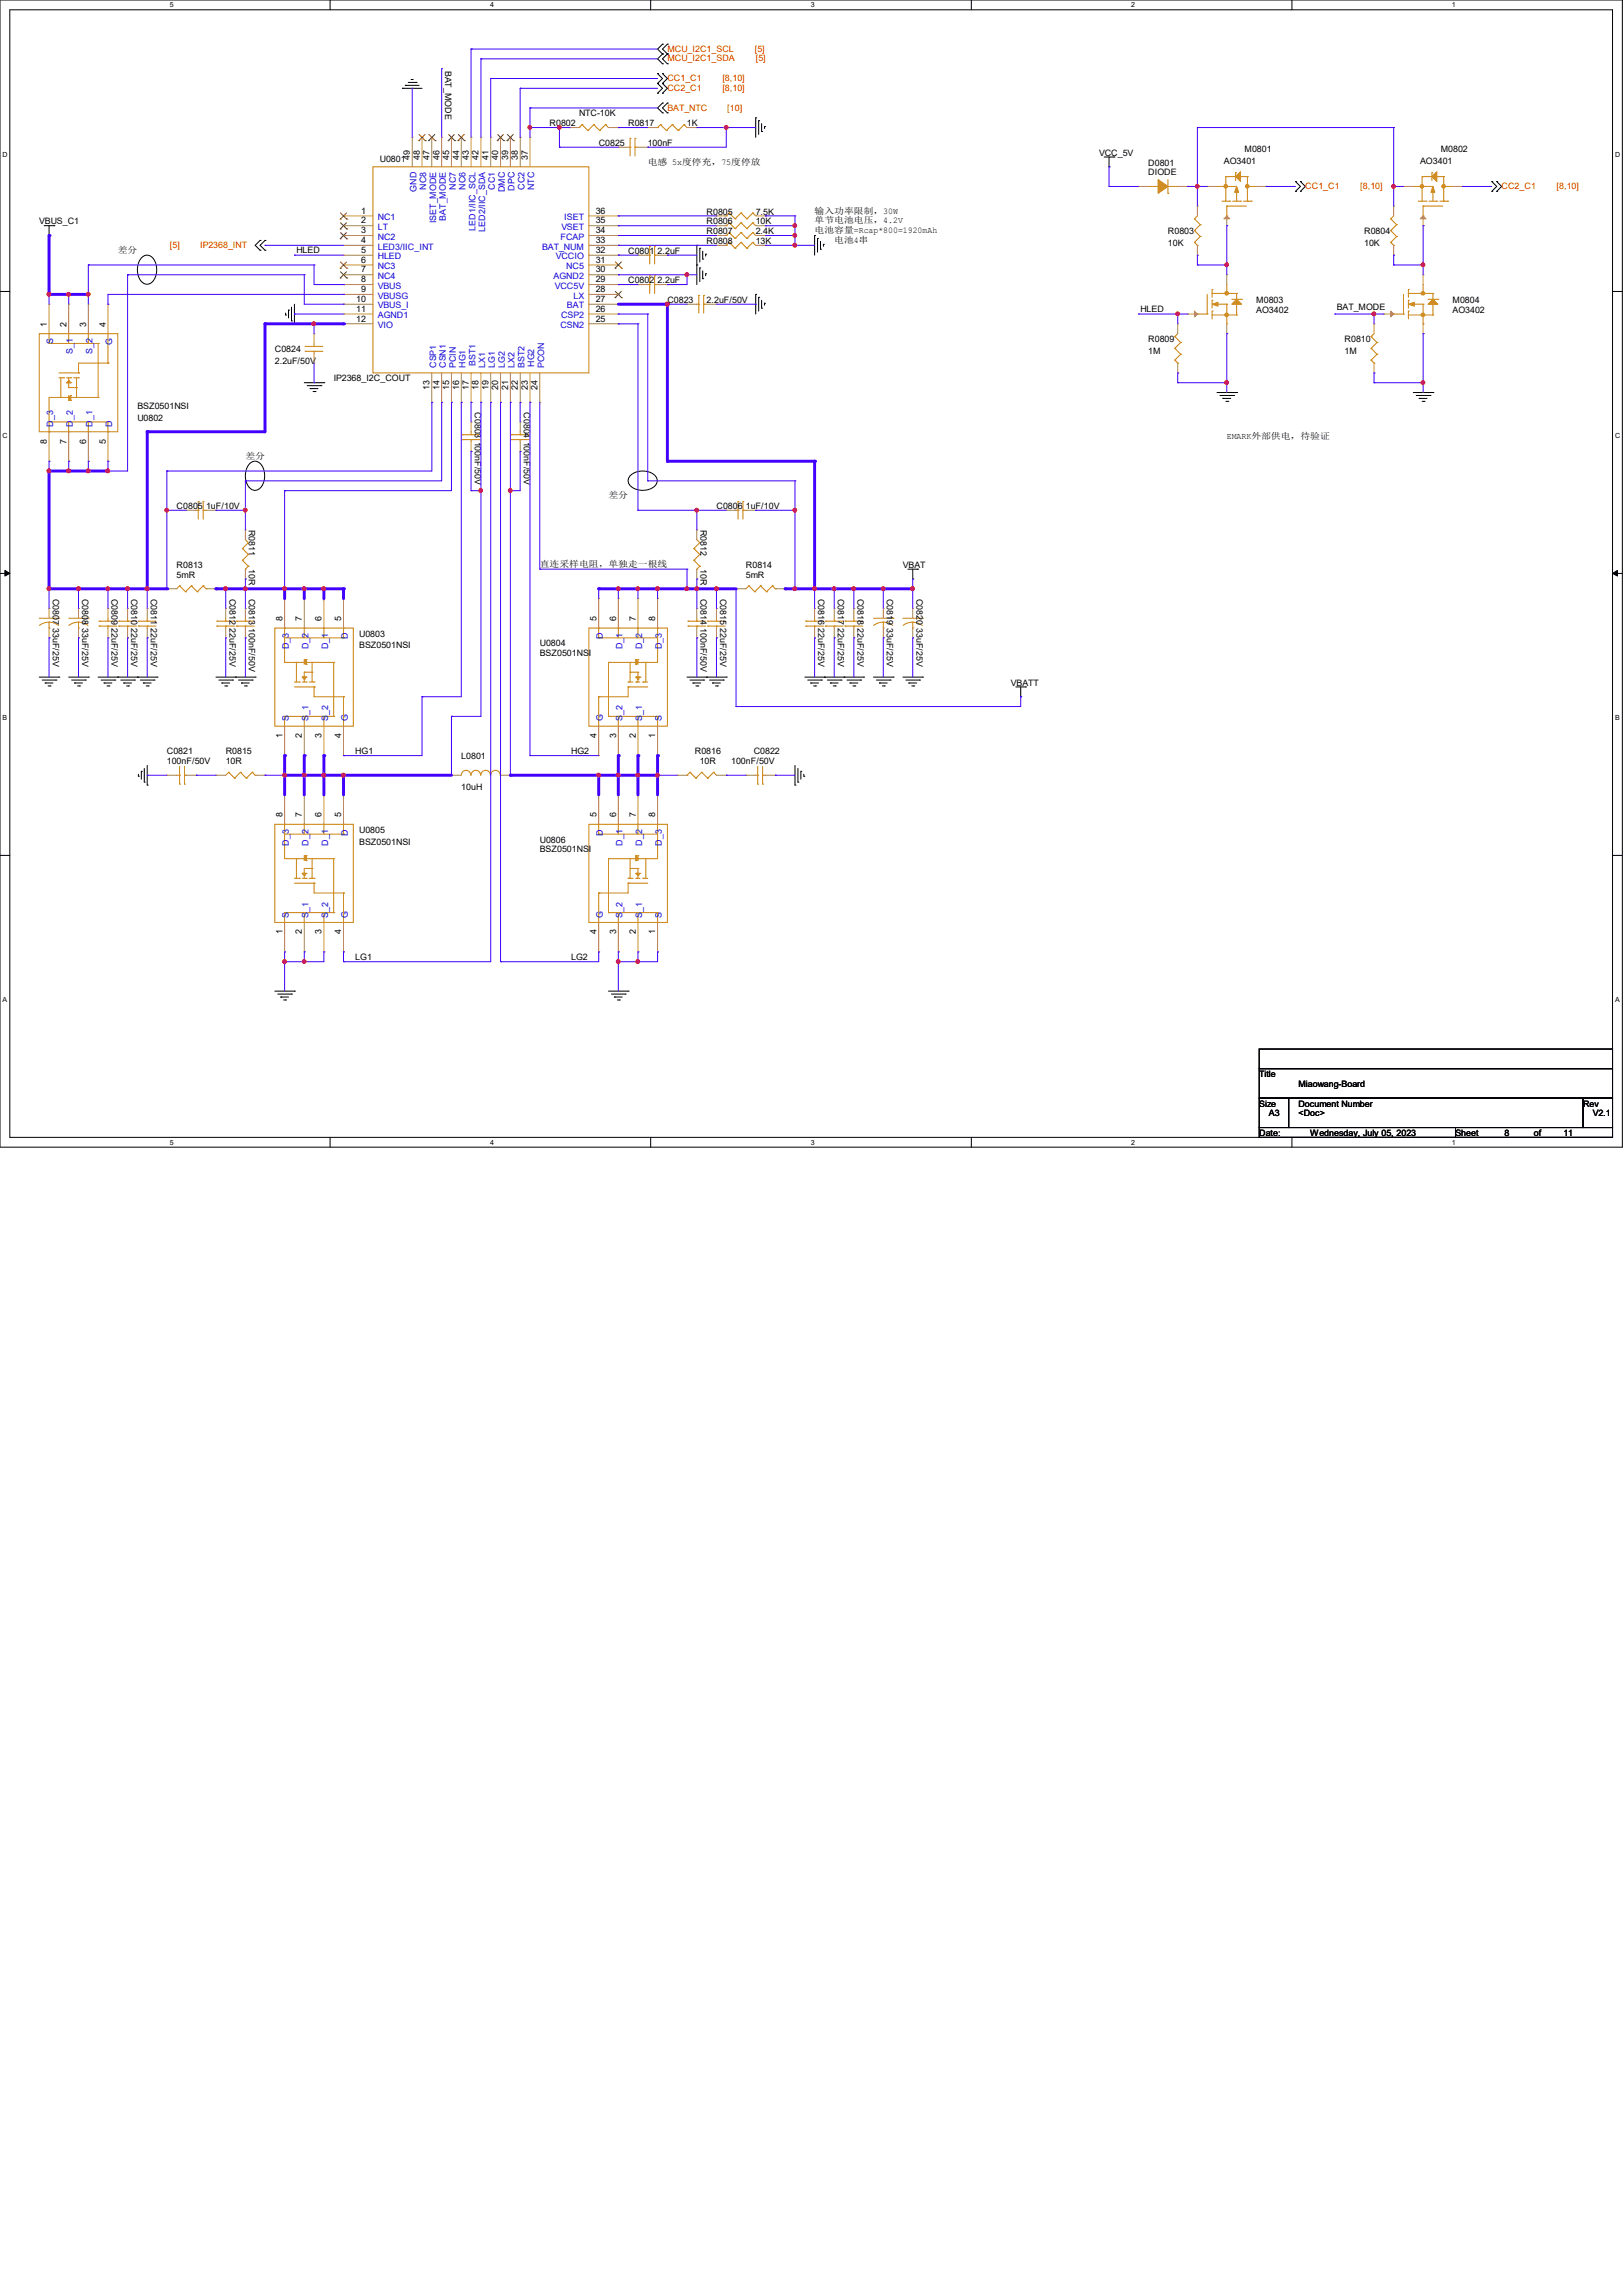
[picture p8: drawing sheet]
<svg xmlns="http://www.w3.org/2000/svg" width="210mm" height="297mm" viewBox="0 0 210 297" stroke-linecap="round" stroke-linejoin="round" font-family="sans-serif">
<defs><g id="words">
<g font-size="1.1">
<text x="57.6" y="9.1" transform="rotate(90 57.6 9.1)">BAT_MODE</text>
<text x="71.1" y="16.3">R0802</text>
<text x="74.9" y="15.1">NTC-10K</text>
<text x="81.3" y="16.3">R0817</text>
<text x="88.9" y="16.3">1K</text>
<text x="49.1" y="20.9">U0801</text>
<text x="53" y="20.7" transform="rotate(-90 53 20.7)">49</text>
<text x="54.3" y="20.7" transform="rotate(-90 54.3 20.7)">48</text>
<text x="55.6" y="20.7" transform="rotate(-90 55.6 20.7)">47</text>
<text x="56.9" y="20.7" transform="rotate(-90 56.9 20.7)">46</text>
<text x="58.1" y="20.7" transform="rotate(-90 58.1 20.7)">45</text>
<text x="59.4" y="20.7" transform="rotate(-90 59.4 20.7)">44</text>
<text x="60.7" y="20.7" transform="rotate(-90 60.7 20.7)">43</text>
<text x="61.9" y="20.7" transform="rotate(-90 61.9 20.7)">42</text>
<text x="63.2" y="20.7" transform="rotate(-90 63.2 20.7)">41</text>
<text x="64.5" y="20.7" transform="rotate(-90 64.5 20.7)">40</text>
<text x="65.7" y="20.7" transform="rotate(-90 65.7 20.7)">39</text>
<text x="67" y="20.7" transform="rotate(-90 67 20.7)">38</text>
<text x="68.3" y="20.7" transform="rotate(-90 68.3 20.7)">37</text>
<text x="77.5" y="18.9">C0825</text>
<text x="83.8" y="21.3">电感 5x度停充，75度停放</text>
<text x="83.8" y="18.9">100nF</text>
<text x="142.2" y="20.2">VCC_5V</text>
<text x="148.6" y="21.4">D0801</text>
<text x="148.6" y="22.7">DIODE</text>
<text x="158.4" y="21.2">AO3401</text>
<text x="161" y="19.6">M0801</text>
<text x="183.8" y="21.2">AO3401</text>
<text x="186.4" y="19.6">M0802</text>
<text x="5.1" y="29">VBUS_C1</text>
<text x="46.7" y="27.6">1</text>
<text x="46.7" y="28.9">2</text>
<text x="77.1" y="28.9">35</text>
<text x="77.1" y="27.6">36</text>
<text x="91.4" y="27.8">R0805</text>
<text x="91.4" y="29">R0806</text>
<text x="97.8" y="27.8">7.5K</text>
<text x="97.8" y="29">10K</text>
<text x="105.4" y="27.6">输入功率限制，30W</text>
<text x="105.4" y="28.9">单节电池电压，4.2V</text>
<text x="15.2" y="32.7">差分</text>
<text x="38.4" y="32.8">HLED</text>
<text x="46.7" y="30.2">3</text>
<text x="46.7" y="31.5">4</text>
<text x="46.7" y="32.7">5</text>
<text x="46.7" y="34">6</text>
<text x="46.7" y="35.3">7</text>
<text x="77.1" y="35.3">30</text>
<text x="77.1" y="34">31</text>
<text x="77.1" y="32.7">32</text>
<text x="77.1" y="31.5">33</text>
<text x="77.1" y="30.2">34</text>
<text x="81.3" y="32.9">C0801 2.2uF</text>
<text x="91.4" y="30.3">R0807</text>
<text x="91.4" y="31.6">R0808</text>
<text x="97.8" y="30.3">2.4K</text>
<text x="97.8" y="31.6">13K</text>
<text x="105.4" y="30.2">电池容量=Rcap*800=1920mAh</text>
<text x="108" y="31.5">电池4串</text>
<text x="151.1" y="30.3">R0803</text>
<text x="151.1" y="31.8">10K</text>
<text x="176.5" y="30.3">R0804</text>
<text x="176.5" y="31.8">10K</text>
<text x="46.1" y="39.1">10</text>
<text x="46.1" y="40.3">11</text>
<text x="46.1" y="41.6">12</text>
<text x="46.7" y="36.5">8</text>
<text x="46.7" y="37.8">9</text>
<text x="77.1" y="41.6">25</text>
<text x="77.1" y="40.3">26</text>
<text x="77.1" y="39.1">27</text>
<text x="77.1" y="37.8">28</text>
<text x="77.1" y="36.5">29</text>
<text x="81.3" y="36.7">C0802 2.2uF</text>
<text x="86.4" y="39.2">C0823</text>
<text x="91.4" y="39.2">2.2uF/50V</text>
<text x="147.6" y="40.4">HLED</text>
<text x="162.6" y="39.2">M0803</text>
<text x="162.6" y="40.5">AO3402</text>
<text x="173" y="40.2">BAT_MODE</text>
<text x="188" y="39.2">M0804</text>
<text x="188" y="40.5">AO3402</text>
<text x="6.1" y="42.3" transform="rotate(-90 6.1 42.3)">1</text>
<text x="8.6" y="42.3" transform="rotate(-90 8.6 42.3)">2</text>
<text x="11.1" y="42.3" transform="rotate(-90 11.1 42.3)">3</text>
<text x="13.7" y="42.3" transform="rotate(-90 13.7 42.3)">4</text>
<text x="35.6" y="45.6">C0824</text>
<text x="35.6" y="47.1">2.2uF/50V</text>
<text x="148.6" y="44.3">R0809</text>
<text x="148.6" y="45.8">1M</text>
<text x="174" y="44.3">R0810</text>
<text x="174" y="45.8">1M</text>
<text x="17.8" y="52.9">BSZ0501NSI</text>
<text x="43.2" y="49.4">IP2368_I2C_COUT</text>
<text x="55.6" y="50.4" transform="rotate(-90 55.6 50.4)">13</text>
<text x="56.9" y="50.4" transform="rotate(-90 56.9 50.4)">14</text>
<text x="58.1" y="50.4" transform="rotate(-90 58.1 50.4)">15</text>
<text x="59.4" y="50.4" transform="rotate(-90 59.4 50.4)">16</text>
<text x="60.7" y="50.4" transform="rotate(-90 60.7 50.4)">17</text>
<text x="61.4" y="53.3" transform="rotate(90 61.4 53.3)">C0803 100nF/50V</text>
<text x="61.9" y="50.4" transform="rotate(-90 61.9 50.4)">18</text>
<text x="63.2" y="50.4" transform="rotate(-90 63.2 50.4)">19</text>
<text x="64.5" y="50.4" transform="rotate(-90 64.5 50.4)">20</text>
<text x="65.7" y="50.4" transform="rotate(-90 65.7 50.4)">21</text>
<text x="67" y="50.4" transform="rotate(-90 67 50.4)">22</text>
<text x="67.8" y="53.3" transform="rotate(90 67.8 53.3)">C0804 100nF/50V</text>
<text x="68.3" y="50.4" transform="rotate(-90 68.3 50.4)">23</text>
<text x="69.6" y="50.4" transform="rotate(-90 69.6 50.4)">24</text>
<text x="6.1" y="57.4" transform="rotate(-90 6.1 57.4)">8</text>
<text x="8.6" y="57.4" transform="rotate(-90 8.6 57.4)">7</text>
<text x="11.1" y="57.4" transform="rotate(-90 11.1 57.4)">6</text>
<text x="13.7" y="57.4" transform="rotate(-90 13.7 57.4)">5</text>
<text x="17.8" y="54.4">U0802</text>
<text x="31.8" y="59.4">差分</text>
<text x="158.7" y="56.9">EMARK外部供电，待验证</text>
<text x="22.9" y="65.9">C0805 1uF/10V</text>
<text x="78.7" y="64.5">差分</text>
<text x="92.7" y="65.9">C0806 1uF/10V</text>
<text x="32.2" y="68.6" transform="rotate(90 32.2 68.6)">R0811</text>
<text x="90.6" y="68.6" transform="rotate(90 90.6 68.6)">R0812</text>
<text x="6.8" y="77.5" transform="rotate(90 6.8 77.5)">C0807 33uF/25V</text>
<text x="10.6" y="77.5" transform="rotate(90 10.6 77.5)">C0808 33uF/25V</text>
<text x="14.4" y="77.5" transform="rotate(90 14.4 77.5)">C0809 22uF/25V</text>
<text x="17" y="77.5" transform="rotate(90 17 77.5)">C0810 22uF/25V</text>
<text x="19.5" y="77.5" transform="rotate(90 19.5 77.5)">C0811 22uF/25V</text>
<text x="22.9" y="73.5">R0813</text>
<text x="22.9" y="74.8">5mR</text>
<text x="29.7" y="77.5" transform="rotate(90 29.7 77.5)">C0812 22uF/25V</text>
<text x="32.2" y="73.7" transform="rotate(90 32.2 73.7)">10R</text>
<text x="32.2" y="77.5" transform="rotate(90 32.2 77.5)">C0813 100nF/50V</text>
<text x="69.9" y="73.4">直连采样电阻，单独走一根线</text>
<text x="90.6" y="73.7" transform="rotate(90 90.6 73.7)">10R</text>
<text x="90.6" y="77.5" transform="rotate(90 90.6 77.5)">C0814 100nF/50V</text>
<text x="93.2" y="77.5" transform="rotate(90 93.2 77.5)">C0815 22uF/25V</text>
<text x="96.5" y="73.5">R0814</text>
<text x="96.5" y="74.8">5mR</text>
<text x="105.9" y="77.5" transform="rotate(90 105.9 77.5)">C0816 22uF/25V</text>
<text x="108.4" y="77.5" transform="rotate(90 108.4 77.5)">C0817 22uF/25V</text>
<text x="111" y="77.5" transform="rotate(90 111 77.5)">C0818 22uF/25V</text>
<text x="114.8" y="77.5" transform="rotate(90 114.8 77.5)">C0819 33uF/25V</text>
<text x="116.8" y="73.5">VBAT</text>
<text x="118.6" y="77.5" transform="rotate(90 118.6 77.5)">C0820 33uF/25V</text>
<text x="36.5" y="80.4" transform="rotate(-90 36.5 80.4)">8</text>
<text x="39.1" y="80.4" transform="rotate(-90 39.1 80.4)">7</text>
<text x="41.6" y="80.4" transform="rotate(-90 41.6 80.4)">6</text>
<text x="44.2" y="80.4" transform="rotate(-90 44.2 80.4)">5</text>
<text x="46.5" y="82.4">U0803</text>
<text x="46.5" y="83.9">BSZ0501NSI</text>
<text x="69.8" y="83.7">U0804</text>
<text x="77.2" y="80.4" transform="rotate(-90 77.2 80.4)">5</text>
<text x="79.7" y="80.4" transform="rotate(-90 79.7 80.4)">6</text>
<text x="82.3" y="80.4" transform="rotate(-90 82.3 80.4)">7</text>
<text x="84.8" y="80.4" transform="rotate(-90 84.8 80.4)">8</text>
<text x="69.8" y="84.9">BSZ0501NSI</text>
<text x="130.8" y="88.7">VBATT</text>
<text x="36.5" y="95.5" transform="rotate(-90 36.5 95.5)">1</text>
<text x="39.1" y="95.5" transform="rotate(-90 39.1 95.5)">2</text>
<text x="41.6" y="95.5" transform="rotate(-90 41.6 95.5)">3</text>
<text x="44.2" y="95.5" transform="rotate(-90 44.2 95.5)">4</text>
<text x="77.2" y="95.5" transform="rotate(-90 77.2 95.5)">4</text>
<text x="79.7" y="95.5" transform="rotate(-90 79.7 95.5)">3</text>
<text x="82.3" y="95.5" transform="rotate(-90 82.3 95.5)">2</text>
<text x="84.8" y="95.5" transform="rotate(-90 84.8 95.5)">1</text>
<text x="21.6" y="97.6">C0821</text>
<text x="21.6" y="98.9">100nF/50V</text>
<text x="29.2" y="97.6">R0815</text>
<text x="29.2" y="98.9">10R</text>
<text x="46" y="97.5">HG1</text>
<text x="59.7" y="98.3">L0801</text>
<text x="73.9" y="97.5">HG2</text>
<text x="89.9" y="97.6">R0816</text>
<text x="90.5" y="98.9">10R</text>
<text x="94.6" y="98.9">100nF/50V</text>
<text x="97.5" y="97.6">C0822</text>
<text x="36.5" y="105.8" transform="rotate(-90 36.5 105.8)">8</text>
<text x="39.1" y="105.8" transform="rotate(-90 39.1 105.8)">7</text>
<text x="41.6" y="105.8" transform="rotate(-90 41.6 105.8)">6</text>
<text x="44.2" y="105.8" transform="rotate(-90 44.2 105.8)">5</text>
<text x="46.5" y="107.8">U0805</text>
<text x="59.7" y="102.2">10uH</text>
<text x="77.2" y="105.8" transform="rotate(-90 77.2 105.8)">5</text>
<text x="79.7" y="105.8" transform="rotate(-90 79.7 105.8)">6</text>
<text x="82.3" y="105.8" transform="rotate(-90 82.3 105.8)">7</text>
<text x="84.8" y="105.8" transform="rotate(-90 84.8 105.8)">8</text>
<text x="46.5" y="109.3">BSZ0501NSI</text>
<text x="69.8" y="109.1">U0806</text>
<text x="69.8" y="110.3">BSZ0501NSI</text>
<text x="36.5" y="120.9" transform="rotate(-90 36.5 120.9)">1</text>
<text x="39.1" y="120.9" transform="rotate(-90 39.1 120.9)">2</text>
<text x="41.6" y="120.9" transform="rotate(-90 41.6 120.9)">3</text>
<text x="44.2" y="120.9" transform="rotate(-90 44.2 120.9)">4</text>
<text x="46" y="124.2">LG1</text>
<text x="73.9" y="124.2">LG2</text>
<text x="77.2" y="120.9" transform="rotate(-90 77.2 120.9)">4</text>
<text x="79.7" y="120.9" transform="rotate(-90 79.7 120.9)">3</text>
<text x="82.3" y="120.9" transform="rotate(-90 82.3 120.9)">2</text>
<text x="84.8" y="120.9" transform="rotate(-90 84.8 120.9)">1</text>
<text x="162.9" y="139.4">Title</text>
<text x="162.9" y="143.2">Size</text>
<text x="168" y="143.2">Document Number</text>
<text x="168" y="140.7">Miaowang-Board</text>
<text x="204.9" y="143.2">Rev</text>
<text x="162.9" y="147">Date:</text>
<text x="164.2" y="144.5">A3</text>
<text x="168" y="144.5">&lt;Doc&gt;</text>
<text x="169.5" y="147">Wednesday, July 05, 2023</text>
<text x="188.3" y="147">Sheet</text>
<text x="194.7" y="147">8</text>
<text x="198.5" y="147">of</text>
<text x="202.3" y="147">11</text>
<text x="206.1" y="144.5">V2.1</text>
</g>
<g font-size="1.1" fill="#f00">
<text x="86.4" y="10.5">CC1_C1</text>
<text x="86.4" y="11.8">CC2_C1</text>
<text x="86.4" y="8">MCU_I2C1_SDA</text>
<text x="86.4" y="6.7">MCU_I2C1_SCL</text>
<text x="93.5" y="10.5">[8,10]</text>
<text x="93.5" y="11.8">[8,10]</text>
<text x="97.7" y="6.7">[5]</text>
<text x="97.8" y="8">[5]</text>
<text x="86.4" y="14.3">BAT_NTC</text>
<text x="94.1" y="14.3">[10]</text>
<text x="168.9" y="24.5">CC1_C1</text>
<text x="176" y="24.5">[8,10]</text>
<text x="194.3" y="24.5">CC2_C1</text>
<text x="201.4" y="24.5">[8,10]</text>
<text x="22" y="32.1">[5]</text>
<text x="25.9" y="32.1">IP2368_INT</text>
</g>
<g font-size="1.1" fill="#00c">
<text x="48.9" y="28.5">NC1</text>
<text x="48.9" y="29.8">LT</text>
<text x="53.9" y="24.8" transform="rotate(-90 53.9 24.8)">GND</text>
<text x="55.2" y="24.6" transform="rotate(-90 55.2 24.6)">NC8</text>
<text x="56.4" y="28.9" transform="rotate(-90 56.4 28.9)">ISET_MODE</text>
<text x="57.7" y="28.6" transform="rotate(-90 57.7 28.6)">BAT_MODE</text>
<text x="59" y="24.6" transform="rotate(-90 59 24.6)">NC7</text>
<text x="60.2" y="24.6" transform="rotate(-90 60.2 24.6)">NC6</text>
<text x="61.5" y="29.8" transform="rotate(-90 61.5 29.8)">LED1/IIC_SCL</text>
<text x="62.8" y="30" transform="rotate(-90 62.8 30)">LED2/IIC_SDA</text>
<text x="64.1" y="24.6" transform="rotate(-90 64.1 24.6)">CC1</text>
<text x="65.3" y="24.9" transform="rotate(-90 65.3 24.9)">DMC</text>
<text x="66.6" y="24.7" transform="rotate(-90 66.6 24.7)">DPC</text>
<text x="67.9" y="24.6" transform="rotate(-90 67.9 24.6)">CC2</text>
<text x="69.1" y="24.6" transform="rotate(-90 69.1 24.6)">NTC</text>
<text x="72.6" y="29.8">VSET</text>
<text x="73" y="28.5">ISET</text>
<text x="48.9" y="31">NC2</text>
<text x="48.9" y="32.3">LED3/IIC_INT</text>
<text x="48.9" y="33.5">HLED</text>
<text x="48.9" y="34.8">NC3</text>
<text x="70.1" y="32.3">BAT_NUM</text>
<text x="71.9" y="33.6">VCCIO</text>
<text x="72.5" y="31">FCAP</text>
<text x="73.3" y="34.8">NC5</text>
<text x="48.9" y="36.1">NC4</text>
<text x="48.9" y="37.4">VBUS</text>
<text x="48.9" y="38.7">VBUSG</text>
<text x="48.9" y="39.9">VBUS_I</text>
<text x="48.9" y="41.1">AGND1</text>
<text x="71.6" y="36.1">AGND2</text>
<text x="71.8" y="37.4">VCC5V</text>
<text x="72.6" y="41.2">CSP2</text>
<text x="73.4" y="39.9">BAT</text>
<text x="74.2" y="38.7">LX</text>
<text x="6.9" y="44.6" transform="rotate(-90 6.9 44.6)">S</text>
<text x="9.4" y="45.8" transform="rotate(-90 9.4 45.8)">S_1</text>
<text x="12" y="45.8" transform="rotate(-90 12 45.8)">S_2</text>
<text x="14.5" y="44.7" transform="rotate(-90 14.5 44.7)">G</text>
<text x="48.9" y="42.5">VIO</text>
<text x="56.4" y="47.6" transform="rotate(-90 56.4 47.6)">CSP1</text>
<text x="57.7" y="47.6" transform="rotate(-90 57.7 47.6)">CSN1</text>
<text x="59" y="47.6" transform="rotate(-90 59 47.6)">PCIN</text>
<text x="60.2" y="47.6" transform="rotate(-90 60.2 47.6)">HG1</text>
<text x="61.5" y="47.4" transform="rotate(-90 61.5 47.4)">BST1</text>
<text x="62.8" y="47.6" transform="rotate(-90 62.8 47.6)">LX1</text>
<text x="64.1" y="47.6" transform="rotate(-90 64.1 47.6)">LG1</text>
<text x="65.3" y="47.6" transform="rotate(-90 65.3 47.6)">LG2</text>
<text x="66.6" y="47.6" transform="rotate(-90 66.6 47.6)">LX2</text>
<text x="67.9" y="47.6" transform="rotate(-90 67.9 47.6)">BST2</text>
<text x="69.1" y="47.5" transform="rotate(-90 69.1 47.5)">HG2</text>
<text x="70.4" y="47.6" transform="rotate(-90 70.4 47.6)">PCON</text>
<text x="72.5" y="42.5">CSN2</text>
<text x="6.9" y="55.2" transform="rotate(-90 6.9 55.2)">D_3</text>
<text x="9.4" y="55.2" transform="rotate(-90 9.4 55.2)">D_2</text>
<text x="12" y="55.2" transform="rotate(-90 12 55.2)">D_1</text>
<text x="14.5" y="55.2" transform="rotate(-90 14.5 55.2)">D</text>
<text x="45" y="82.8" transform="rotate(-90 45 82.8)">D</text>
<text x="78" y="82.8" transform="rotate(-90 78 82.8)">D</text>
<text x="37.4" y="84" transform="rotate(-90 37.4 84)">D_3</text>
<text x="39.9" y="84" transform="rotate(-90 39.9 84)">D_2</text>
<text x="42.5" y="84" transform="rotate(-90 42.5 84)">D_1</text>
<text x="80.6" y="84" transform="rotate(-90 80.6 84)">D_1</text>
<text x="83.1" y="84" transform="rotate(-90 83.1 84)">D_2</text>
<text x="85.6" y="84" transform="rotate(-90 85.6 84)">D_3</text>
<text x="37.4" y="93.3" transform="rotate(-90 37.4 93.3)">S</text>
<text x="39.9" y="93.3" transform="rotate(-90 39.9 93.3)">S_1</text>
<text x="42.5" y="93.3" transform="rotate(-90 42.5 93.3)">S_2</text>
<text x="45" y="93.3" transform="rotate(-90 45 93.3)">G</text>
<text x="78" y="93.3" transform="rotate(-90 78 93.3)">G</text>
<text x="80.6" y="93.3" transform="rotate(-90 80.6 93.3)">S_2</text>
<text x="83.1" y="93.3" transform="rotate(-90 83.1 93.3)">S_1</text>
<text x="85.6" y="93.3" transform="rotate(-90 85.6 93.3)">S</text>
<text x="37.4" y="109.4" transform="rotate(-90 37.4 109.4)">D_3</text>
<text x="39.9" y="109.4" transform="rotate(-90 39.9 109.4)">D_2</text>
<text x="42.5" y="109.4" transform="rotate(-90 42.5 109.4)">D_1</text>
<text x="45" y="108.2" transform="rotate(-90 45 108.2)">D</text>
<text x="78" y="108.2" transform="rotate(-90 78 108.2)">D</text>
<text x="80.6" y="109.4" transform="rotate(-90 80.6 109.4)">D_1</text>
<text x="83.1" y="109.4" transform="rotate(-90 83.1 109.4)">D_2</text>
<text x="85.6" y="109.4" transform="rotate(-90 85.6 109.4)">D_3</text>
<text x="37.4" y="118.7" transform="rotate(-90 37.4 118.7)">S</text>
<text x="39.9" y="118.7" transform="rotate(-90 39.9 118.7)">S_1</text>
<text x="42.5" y="118.7" transform="rotate(-90 42.5 118.7)">S_2</text>
<text x="45" y="118.7" transform="rotate(-90 45 118.7)">G</text>
<text x="78" y="118.7" transform="rotate(-90 78 118.7)">G</text>
<text x="80.6" y="118.7" transform="rotate(-90 80.6 118.7)">S_2</text>
<text x="83.1" y="118.7" transform="rotate(-90 83.1 118.7)">S_1</text>
<text x="85.6" y="118.7" transform="rotate(-90 85.6 118.7)">S</text>
</g>
<g font-size=".9">
<text x="22" y=".9">5</text>
<text x="63.4" y=".9">4</text>
<text x="104.9" y=".9">3</text>
<text x="146.4" y=".9">2</text>
<text x="187.9" y=".9">1</text>
<text x=".3" y="20.3">D</text>
<text x="209" y="20.3">D</text>
<text x=".3" y="56.7">C</text>
<text x="209" y="56.7">C</text>
<text x=".3" y="93.2">B</text>
<text x="209" y="93.2">B</text>
<text x=".3" y="129.7">A</text>
<text x="209" y="129.7">A</text>
<text x="22" y="148.1">5</text>
<text x="63.4" y="148.1">4</text>
<text x="104.9" y="148.1">3</text>
<text x="146.4" y="148.1">2</text>
<text x="187.9" y="148.1">1</text>
</g>
</g></defs>
<path d="M0 0h209.9v148.5h-209.9zM1.3 1.3h207.4v145.9h-207.4z" fill="none" stroke="#000" stroke-width=".13"/>
<g fill="#fff">
<path d="M22 .1h.5v1h-.5z"/>
<path d="M22 147.3h.5v1h-.5z"/>
</g>
<path d="M42.7 0v1.3M42.7 147.2v1.3" fill="none" stroke="#000" stroke-width=".13"/>
<g fill="#fff">
<path d="M63.4 .1h.5v1h-.5z"/>
<path d="M63.4 147.3h.5v1h-.5z"/>
</g>
<path d="M84.2 0v1.3M84.2 147.2v1.3" fill="none" stroke="#000" stroke-width=".13"/>
<g fill="#fff">
<path d="M104.9 .1h.5v1h-.5z"/>
<path d="M104.9 147.3h.5v1h-.5z"/>
</g>
<path d="M125.7 0v1.3M125.7 147.2v1.3" fill="none" stroke="#000" stroke-width=".13"/>
<g fill="#fff">
<path d="M146.4 .1h.5v1h-.5z"/>
<path d="M146.4 147.3h.5v1h-.5z"/>
</g>
<path d="M167.2 0v1.3M167.2 147.2v1.3" fill="none" stroke="#000" stroke-width=".13"/>
<g fill="#fff">
<path d="M187.9 .1h.5v1h-.5z"/>
<path d="M187.9 147.3h.5v1h-.5z"/>
<path d="M.3 19.5h.7v1h-.7z"/>
<path d="M209 19.5h.6v1h-.6z"/>
<path d="M.3 55.9h.7v1h-.7z"/>
<path d="M209 55.9h.6v1h-.6z"/>
</g>
<path d="M0 37.7h1.3M208.7 37.7h1.2" fill="none" stroke="#000" stroke-width=".13"/>
<g fill="#fff">
<path d="M.3 92.4h.6v1h-.6z"/>
<path d="M209 92.4h.6v1h-.6z"/>
</g>
<path d="M0 74.2h1.3M208.7 74.2h1.2" fill="none" stroke="#000" stroke-width=".13"/>
<path d="M.6 73.8l.7 .4-.7 .3zM208.7 74.2l.6-.4v.7z" fill="#000" stroke="#000" stroke-width=".13"/>
<g fill="#fff">
<path d="M.3 128.9h.6v1h-.6z"/>
<path d="M209 128.9h.5v1h-.5z"/>
</g>
<g fill="none" stroke="#000" stroke-width=".13">
<path d="M52.1 11.4h.1M52.1 11.4h2.5M52.5 11h.1M52.5 11h1.7M52.8 10.7h1M53.2 10.3h.1M53.2 10.3h.3M53.8 10.7h.1M85.1 10.8h.1M85.1 9.5h.1M85.1 12.1h.1M85.1 9.5l.6 .7-.6 .6"/>
<path d="M85.1 10.8l.6 .6-.6 .7M85.7 10.8h.1M85.7 9.5h.1M85.7 12.1h.1M85.7 7h.1M85.7 8.3h.1M85.7 5.7h.1M85.7 13.3h.1M85.7 14.6h.1M85.7 9.5l.7 .7-.7 .6M85.7 10.8l.7 .6-.7 .7M85.7 7l-.6 .6 .6 .7"/>
<path d="M85.7 5.7l-.6 .6 .6 .7M85.7 13.3l-.6 .7 .6 .6M86.4 8.3h.1M86.4 7h.1M86.4 5.7h.1M86.4 14.6h.1M86.4 13.3h.1M86.4 7l-.7 .6 .7 .7M86.4 5.7l-.7 .6 .7 .7M86.4 13.3l-.7 .7 .7 .6M97.8 15.2h.1M97.8 15.2v2.6"/>
<path d="M98.2 15.6h.1M98.2 15.6v1.8M98.6 17h.1M98.6 16v1M98.9 16.4h.1M98.9 16.4v.2M5.7 29.2h1.3M6.3 30.5h.1M6.3 29.2v1.3M7 29.2h.1M18.3 33.4a1 1 0 0 1 1-.4 1 1 0 0 1 .7 .8 2.33 2.33 0 0 1-.6 2.9 1.05 1.05 0 0 1-1.4-.7 2.59 2.59 0 0 1 .3-2.6zM33.7 31.1h.1"/>
<path d="M33.7 32.4h.1M33.7 31.1l-.7 .6 .7 .7M34.3 31.1h.1M34.3 32.4h.1M34.3 31.1l-.6 .6 .6 .7M37.7 39.8v1.7M38.1 39.4v2.5M90.2 34.3h.1M90.2 31.7h.1M90.2 31.7v5.1M90.6 34.7h.1M90.6 32.1h.1"/>
<path d="M90.6 32.1v1.8M90.6 34.7v1.7M90.9 36.1h.1M90.9 33.5h.1M90.9 32.5v1M90.9 35.1v1M91.3 35.4h.1M91.3 32.9h.1M91.3 32.9v.2M91.3 35.4v.3M97.8 38.1h.1M97.8 38.1v2.5"/>
<path d="M98.2 38.5h.1M98.2 38.5v1.8M98.6 39.9h.1M98.6 38.9v1M98.9 39.2h.1M98.9 39.2v.3M105.4 30.5h.1M105.4 30.5v2.5M105.8 30.9h.1M105.8 30.9v1.7M106.2 32.3h.1M106.2 31.2v1.1"/>
<path d="M106.6 31.6h.1M106.6 31.6v.3M142.9 20.3h1.2M143.5 21.6h.1M143.5 20.3v1.3M144.1 20.3h.1M167.6 24.8h.1M167.6 23.5h.1M167.6 23.5l.7 .6-.7 .7M168.3 24.8h.1M168.3 23.5h.1M168.3 23.5l.6 .6-.6 .7"/>
<path d="M193 24.8h.1M193 23.5h.1M193 23.5l.7 .6-.7 .7M193.7 24.8h.1M193.7 23.5h.1M193.7 23.5l.6 .6-.6 .7M37 40.8h.1M37 40.5v.3M37.3 40.1h.1M37.3 40.1v1M37.7 41.5h.1M38.1 41.9h.1"/>
<path d="M39.4 49.5h2.5M39.8 49.9h1.7M40.1 50.3h.1M40.1 50.3h1M40.5 50.7h.3M40.8 50.7h.1M41.5 49.9h.1M41.9 49.5h.1M157.5 50.8h2.5M157.9 51.2h1.7M158.2 51.6h.1M158.2 51.6h1.1"/>
<path d="M158.6 51.9h.3M158.9 51.9h.1M159.6 51.2h.1M160 50.8h.1M182.9 50.8h2.5M183.3 51.2h1.7M183.6 51.6h.1M183.6 51.6h1.1M184 51.9h.3M184.3 51.9h.1M185 51.2h.1M185.4 50.8h.1"/>
<path d="M32.3 60.1a1 1 0 0 1 1-.4 1 1 0 0 1 .7 .8 2.33 2.33 0 0 1-.6 2.9 1.05 1.05 0 0 1-1.4-.7 2.59 2.59 0 0 1 .3-2.6zM81.6 61.5a2.39 2.39 0 0 1 3.4 .3 1.05 1.05 0 0 1-.7 1.4 2.33 2.33 0 0 1-2.9-.6l-.1-.4 .1-.4zM117.5 73.7h1.2M118.1 74.9h.1M118.1 73.7v1.2M118.7 73.7h.1M5.1 87.6h2.5M5.5 88h1.7M5.8 88.4h.1M5.8 88.4h1.1M6.2 88.8h.3M6.5 88.8h.1"/>
<path d="M7.2 88h.1M7.6 87.6h.1M8.9 87.6h2.5M9.3 88h1.7M9.7 88.4h.1M9.7 88.4h1M10 88.8h.3M10.3 88.8h.1M11 88h.1M11.4 87.6h.1M12.7 87.6h7.6M13.1 88h1.8"/>
<path d="M13.5 88.4h.1M13.5 88.4h1M13.8 88.8h.3M14.1 88.8h.1M14.9 88h.1M15.2 87.6h.1M15.6 88h1.8M16 88.4h.1M16 88.4h1M16.4 88.8h.2M16.6 88.8h.1M17.4 88h.1"/>
<path d="M17.8 87.6h.1M18.2 88h1.7M18.3 99.8h.1M18.3 99.8v1M18.5 88.4h.1M18.5 88.4h1.1M18.7 99.4v1.8M18.9 88.8h.3M19 99.1v2.5M19.2 88.8h.1M19.9 88h.1M20.3 87.6h.1"/>
<path d="M27.9 87.6h5.1M28.3 88h1.8M28.7 88.4h.1M28.7 88.4h1M29.1 88.8h.2M29.3 88.8h.1M30.1 88h.1M30.5 87.6h.1M30.9 88h1.7M31.2 88.4h.1M31.2 88.4h1.1M31.6 88.8h.3"/>
<path d="M31.9 88.8h.1M32.6 88h.1M33 87.6h.1M88.9 87.6h5.1M89.3 88h1.8M89.7 88.4h.1M89.7 88.4h1M90 88.8h.3M90.3 88.8h.1M91.1 88h.1M91.4 87.6h.1M91.8 88h1.8"/>
<path d="M92.2 88.4h.1M92.2 88.4h1M92.6 88.8h.2M92.8 88.8h.1M93.6 88h.1M94 87.6h.1M102.9 99.1v2.5M103.3 99.4v1.8M103.6 99.8h.1M103.6 99.8v1M104.1 87.6h7.7M104.5 88h1.8"/>
<path d="M104.9 88.4h.1M104.9 88.4h1M105.3 88.8h.2M105.5 88.8h.1M106.3 88h.1M106.7 87.6h.1M107.1 88h1.7M107.4 88.4h.1M107.4 88.4h1.1M107.8 88.8h.3M108.1 88.8h.1M108.8 88h.1"/>
<path d="M109.2 87.6h.1M109.6 88h1.8M110 88.4h.1M110 88.4h1M110.4 88.8h.2M110.6 88.8h.1M111.4 88h.1M111.8 87.6h.1M113 87.6h2.6M113.4 88h1.8M113.8 88.4h.1M113.8 88.4h1"/>
<path d="M114.2 88.8h.2M114.4 88.8h.1M115.2 88h.1M115.6 87.6h.1M116.8 87.6h2.6M117.2 88h1.8M117.6 88.4h.1M117.6 88.4h1M118 88.8h.2M118.2 88.8h.1M119 88h.1M119.4 87.6h.1"/>
<path d="M131.4 88.9h1.3M132.1 90.2h.1M132.1 88.9v1.3M132.7 88.9h.1M0 110.7h1.3M17.9 100.5h.1M17.9 100.2v.3M18.7 101.2h.1M19 101.6h.1M102.9 101.6h.1M103.3 101.2h.1M104 100.5h.1"/>
<path d="M104 100.2v.3M208.7 110.7h1.2M35.6 128.3h2.5M35.9 128.7h1.8M36.3 129h.1M36.3 129h1M36.7 129.4h.3M37 129.4h.1M37.7 128.7h.1M38.1 128.3h.1M78.7 128.3h2.6M79.1 128.7h1.8"/>
<path d="M79.5 129h.1M79.5 129h1M79.9 129.4h.2M80.1 129.4h.1M80.9 128.7h.1M81.3 128.3h.1M162.9 135.8h45.8v2.5h-45.8zM162.9 138.3h45.8v3.8h-45.8zM162.9 142.1h3.9v3.8h-3.9zM162.9 145.9h25.4v1.3h-25.4zM166.8 142.1h38.1v3.8h-38.1zM188.3 145.9h20.4v1.3h-20.4z"/>
<path d="M204.9 142.1h3.8v3.8h-3.8z"/>
</g>
<g fill="none" stroke="#cc8006" stroke-width=".13">
<path d="M74.9 16.5h.1M75.3 16.1h.1M75.3 16.1l.8 .8M75.3 16.1l-.4 .4M76.1 16.9h.1M76.8 16.1h.1M76.8 16.1l.8 .8M76.8 16.1l-.7 .8M77.6 16.9h.1M78.4 16.1h.1M78.4 16.1l.3 .4M78.4 16.1l-.8 .8"/>
<path d="M81.3 19h.2M81.5 19h.1M81.5 17.9h.1M81.5 17.9v2.3M82.2 17.9h.1M82.2 19h.1M82.2 19h.3M82.2 17.9v2.3M85.1 16.5h.1M85.5 16.1h.1M85.5 16.1l.7 .8M85.5 16.1l-.4 .4"/>
<path d="M86.2 16.9h.1M87 16.1h.1M87 16.1l.8 .8M87 16.1l-.8 .8M87.8 16.9h.1M88.5 16.1h.1M88.5 16.1l.4 .4M88.5 16.1l-.7 .8M48.3 21.6h27.9v26.7h-27.9zM83.8 33h.3M83.8 36.8h.3M84.1 33h.1"/>
<path d="M84.1 31.9h.1M84.1 36.8h.1M84.1 35.7h.1M84.1 31.9v2.3M84.1 35.7v2.3M84.7 31.9h.1M84.7 33h.1M84.7 35.7h.1M84.7 36.8h.1M84.7 33h.4M84.7 31.9v2.3M84.7 35.7v2.3"/>
<path d="M84.7 36.8h.4M90.2 39.4h.2M90.4 39.4h.1M90.4 38.2h.1M90.4 38.2v2.3M91.1 38.2h.1M91.1 39.4h.1M91.1 39.4h.3M91.1 38.2v2.3M94 27.9h.1M94 30.5h.1M94 31.7h.1"/>
<path d="M94 29.2h.1M94.4 27.6h.1M94.4 30.1h.1M94.4 31.4h.1M94.4 28.8h.1M94.4 27.6l.7 .7M94.4 27.6l-.4 .3M94.4 30.1l.7 .8M94.4 30.1l-.4 .4M94.4 31.4l.7 .7M94.4 31.4l-.4 .3M94.4 28.8l.7 .8"/>
<path d="M94.4 28.8l-.4 .4M95.1 28.3h.1M95.1 30.9h.1M95.1 32.1h.1M95.1 29.6h.1M95.9 27.6h.1M95.9 30.1h.1M95.9 31.4h.1M95.9 28.8h.1M95.9 27.6l.7 .7M95.9 27.6l-.8 .7M95.9 30.1l.7 .8"/>
<path d="M95.9 30.1l-.8 .8M95.9 31.4l.7 .7M95.9 31.4l-.8 .7M95.9 28.8l.7 .8M95.9 28.8l-.8 .8M96.6 28.3h.1M96.6 30.9h.1M96.6 32.1h.1M96.6 29.6h.1M97.4 27.6h.1M97.4 30.1h.1M97.4 31.4h.1"/>
<path d="M97.4 28.8h.1M97.4 27.6l.4 .3M97.4 27.6l-.8 .7M97.4 30.1l.4 .4M97.4 30.1l-.8 .8M97.4 31.4l.4 .3M97.4 31.4l-.8 .7M97.4 28.8l.4 .4M97.4 28.8l-.8 .8M148.6 24.1h1.3M149.9 24.1h.1M151.1 25h.1"/>
<path d="M151.1 23.2v1.8M151.1 24.1h1.3M152.4 24.1h.1M154.6 28.3h.1M154.6 29.8h.1M154.6 31.4h.1M154.6 28.3l.7 .8M154.6 29.8l.7 .8M154.6 31.4l.3 .3M154.9 31.7h.1M154.9 27.9l-.3 .4M155.3 29.1h.1"/>
<path d="M155.3 30.6h.1M155.3 29.1l-.7 .7M155.3 30.6l-.7 .8M156.2 38.1v2.5M156.8 38.9h.1M156.8 37.5h.1M156.8 38h.1M156.8 38h3.2M156.8 37.5v1M156.8 38.9v1M157.5 24.1h.1M157.5 24.1h2.5"/>
<path d="M157.5 39.4h1.2M158.1 26h1M158.6 22.9h.1M158.6 22.9v3.1M158.6 22.9h1.4M158.7 26.7h.1M158.7 27.9h.1M158.7 38h.1M158.7 39.4h.1M158.7 26.7h2.6M158.7 26.7v1.2M158.7 36.8v1.2"/>
<path d="M158.7 39.4v2.5M159.1 26h.1M159.4 38.7h1.3M159.5 26h1M159.9 22.4h.1M159.9 22.4v1M160 22.9h.1M160 24.8h.1M160 39.4h.1M160 38h.1M160 24.8v1.2M160 38v.7"/>
<path d="M160 39.4v1.4M160.5 26h.1M160.5 22.9h.9M160.7 38.7h.1M160.9 26h1M161.4 22.9h.1M161.4 26h.1M161.4 24.1h.1M161.4 24.1h1.2M161.4 22.9v3.1M161.9 26h.1M180 28.3h.1"/>
<path d="M180 29.8h.1M180 31.4h.1M180 28.3l.7 .8M180 29.8l.7 .8M180 31.4l.3 .3M180.3 31.7h.1M180.3 27.9l-.3 .4M180.7 29.1h.1M180.7 30.6h.1M180.7 29.1l-.7 .7M180.7 30.6l-.7 .8M181.6 38.1v2.5"/>
<path d="M182.2 38.9h.1M182.2 37.5h.1M182.2 38h.1M182.2 37.5v1M182.2 38.9v1M182.2 38h3.2M182.9 24.1h.1M182.9 24.1h2.5M182.9 39.4h1.2M183.5 26h1M184 22.9h.1M184 22.9h1.4"/>
<path d="M184 22.9v3.1M184.1 38h.1M184.1 39.4h.1M184.1 26.7h.1M184.1 27.9h.1M184.1 26.7h2.6M184.1 26.7v1.2M184.1 36.8v1.2M184.1 39.4v2.5M184.5 26h.1M184.8 38.7h1.3M184.9 26h1"/>
<path d="M185.3 22.4h.1M185.3 22.4v1M185.4 39.4h.1M185.4 38h.1M185.4 22.9h.1M185.4 24.8h.1M185.4 24.8v1.2M185.4 38v.7M185.4 39.4v1.4M185.9 26h.1M185.9 22.9h.9M186.1 38.7h.1"/>
<path d="M186.3 26h1M186.8 22.9h.1M186.8 26h.1M186.8 24.1h.1M186.8 24.1h1.2M186.8 22.9v3.1M187.3 26h.1M5.1 43.2h10.1v12.7h-10.1zM6.3 55.9h.1M6.3 44.4h.1M6.3 43.2v1.2M6.3 54.6h7.7"/>
<path d="M6.3 44.4h6.4M7.6 48.3h2.6M7.6 48.9h.7M7.9 51.4h.1M7.9 48.9v2.5M8.3 48.9h.1M8.6 49.5h.1M8.6 48.9h.5M8.6 49.5h.5M8.9 50.2h.1M8.9 49.3h.1M8.9 51.4h.1"/>
<path d="M8.9 51.8h.1M8.9 55.9h.1M8.9 44.4h.1M8.9 43.2v1.2M8.9 48.9v1.3M8.9 51.2v.6M8.9 54.6v1.3M8.9 50.2h1M8.9 49.3l-.3 .2M8.9 49.3l.2 .2M8.9 51.4l.2 .4M9.1 48.9h.1"/>
<path d="M9.1 49.5h.1M9.1 51.2h.1M9.1 51.8h.1M9.1 51.2l-.2 .2M9.1 51.2v.6M9.5 48.9h.7M9.9 51.4h.1M9.9 50.2h.1M9.9 48.9v2.5M10.2 48.3h.1M10.2 48.9h.1M11.4 55.9h.1"/>
<path d="M11.4 44.4h.1M11.4 43.2v1.2M11.4 54.6v1.3M12.7 51.4h.1M12.7 44.4h.1M12.7 51.4h-6.4v4.5M12.7 44.4v7M14 47h.1M14 54.6h.1M14 55.9h.1M14 47h-3.8v1.3M14 43.2v3.8"/>
<path d="M14 54.6v1.3M39.5 44.8h.1M39.5 45.5h.1M39.5 44.8h2.3M39.5 45.5h2.3M40.6 45.5h.1M40.6 44.8h.1M40.6 44.4v.4M40.6 45.5v.2M59.8 56.3h.1M59.8 56.9h.1M59.8 56.3h2.3"/>
<path d="M59.8 56.9h2.3M61 56.9h.1M61 56.3h.1M61 55.9v.4M61 56.9v.2M66.2 56.3h.1M66.2 56.9h.1M66.2 56.3h2.3M66.2 56.9h2.3M67.3 56.9h.1M67.3 56.3h.1M67.3 55.9v.4"/>
<path d="M67.3 56.9v.2M152 43.6h.1M152 45.1h.1M152 46.6h.1M152 43.6l.8 .7M152 45.1l.8 .7M152 46.6l.4 .4M152.4 47h.1M152.4 43.2l-.4 .4M152.8 44.3h.1M152.8 45.8h.1M152.8 44.3l-.8 .8"/>
<path d="M152.8 45.8l-.8 .8M154.9 40.6h.1M154.9 40.6h1.3M156.2 40.6h.1M156.8 40.3h.1M156.8 40.8h3.2M156.8 40.3v1M158.7 41.9h.1M160 40.8h.1M177.4 43.6h.1M177.4 45.1h.1M177.4 46.6h.1"/>
<path d="M177.4 43.6l.8 .7M177.4 45.1l.8 .7M177.4 46.6l.4 .4M177.8 47h.1M177.8 43.2l-.4 .4M178.2 44.3h.1M178.2 45.8h.1M178.2 44.3l-.8 .8M178.2 45.8l-.8 .8M180.3 40.6h.1M180.3 40.6h1.3M181.6 40.6h.1"/>
<path d="M182.2 40.3h.1M182.2 40.3v1M182.2 40.8h3.2M184.1 41.9h.1M185.4 40.8h.1M23.2 75.8h.1M23.2 75.8l-.3 .4M23.2 75.8l.8 .8M24 76.6h.1M24.8 75.8h.1M24.8 75.8l-.8 .8M24.8 75.8l.7 .8"/>
<path d="M25.4 66h.3M25.5 76.6h.1M25.7 66h.1M25.7 64.9h.1M25.7 64.9v2.3M26.3 64.9h.1M26.3 66h.1M26.3 75.8h.1M26.3 66h.4M26.3 64.9v2.3M26.3 75.8l-.8 .8M26.3 75.8l.4 .4"/>
<path d="M26.7 76.2h.1M31.4 71h.1M31.4 72.5h.1M31.4 71l.7 .8M31.4 72.5l.7 .8M31.7 73.7h.1M31.7 69.8l.4 .4M32.1 70.2h.1M32.1 71.8h.1M32.1 73.3h.1M32.1 70.2l-.7 .8M32.1 71.8l-.7 .7"/>
<path d="M32.1 73.3l-.4 .4M89.8 71h.1M89.8 72.5h.1M89.8 71l.8 .8M89.8 72.5l.8 .8M90.2 73.7h.1M90.2 69.8l.4 .4M90.6 70.2h.1M90.6 71.8h.1M90.6 73.3h.1M90.6 70.2l-.8 .8M90.6 71.8l-.8 .7"/>
<path d="M90.6 73.3l-.4 .4M95.2 66h.3M95.5 66h.1M95.5 64.9h.1M95.5 64.9v2.3M96.1 64.9h.1M96.1 66h.1M96.1 66h.4M96.1 64.9v2.3M96.9 75.8h.1M96.9 75.8l-.4 .4M96.9 75.8l.8 .8"/>
<path d="M97.7 76.6h.1M98.4 75.8h.1M98.4 75.8l-.7 .8M98.4 75.8l.8 .8M99.2 76.6h.1M99.9 75.8h.1M99.9 75.8l-.7 .8M99.9 75.8l.4 .4M100.3 76.2h.1M5.1 80h2.5M6.3 81.3h.1M6.3 80.5a2.02 2.02 0 0 1 1.3 .5"/>
<path d="M6.3 80.5a2 2 0 0 0-1.2 .4M6.3 80.5v.8M7.6 80h.1M8.9 80h2.5M10.2 81.3h.1M10.2 80.5a2.02 2.02 0 0 1 1.2 .5M10.2 80.5h-.1a2 2 0 0 0-1.2 .4M10.2 80.5v.8M11.4 80h.1M12.8 80.4h.1M12.8 81h.1M12.8 80.4h2.3"/>
<path d="M12.8 81h2.3M14 81h.1M14 80.4h.1M14 80v.4M14 81v.3M15.4 80.4h.1M15.4 81h.1M15.4 80.4h2.3M15.4 81h2.3M16.5 81h.1M16.5 80.4h.1M16.5 80v.4"/>
<path d="M16.5 81v.3M17.9 80.4h.1M17.9 81h.1M17.9 80.4h2.3M17.9 81h2.3M19 81h.1M19 80.4h.1M19 80v.4M19 81v.3M23.2 99.2v2.3M23.9 99.2v2.3M28.1 80.4h.1"/>
<path d="M28.1 81h.1M28.1 80.4h2.3M28.1 81h2.3M29.2 81h.1M29.2 80.4h.1M29.2 80v.4M29.2 81v.3M29.6 99.9h.1M29.6 99.9l-.4 .4M29.6 99.9l.8 .8M30.6 80.4h.1M30.6 81h.1"/>
<path d="M30.6 80.4h2.3M30.6 81h2.3M31.1 99.9h.1M31.1 99.9l-.7 .8M31.1 99.9l.8 .8M31.7 81h.1M31.7 80.4h.1M31.7 80v.4M31.7 81v.3M32.6 99.9h.1M32.6 99.9l-.7 .8M32.6 99.9l.4 .4"/>
<path d="M35.6 81.3h10.1v12.7h-10.1zM36.8 81.3h.1M36.8 92.7h.1M36.8 81.3v4.4h6.4M36.8 82.5h7.6M36.8 92.7h6.4M36.8 92.7v1.3M38.1 88.9h2.5M38.1 88.3h.6M38.4 85.7h.1M38.4 85.7v2.6M38.7 88.3h.1"/>
<path d="M39.1 87.6h.1M39.1 88.3h.5M39.1 87.6h.5M39.1 87.6l.3 .3M39.4 87h.1M39.4 87.9h.1M39.4 85.7h.1M39.4 85.3h.1M39.4 81.3h.1M39.4 92.7h.1M39.4 87h1M39.4 81.3v1.2"/>
<path d="M39.4 85.3v.7M39.4 87v1.3M39.4 92.7v1.3M39.4 85.7l.2 .3M39.6 88.3h.1M39.6 87.6h.1M39.6 86h.1M39.6 85.3h.1M39.6 87.6l-.2 .3M39.6 85.3v.7M39.6 85.3l-.2 .4M40 88.3h.6"/>
<path d="M40.4 85.7h.1M40.4 87h.1M40.4 85.7v2.6M40.6 88.9h.1M40.6 88.3h.1M40.6 88.9v1.3h3.8M41.9 81.3h.1M41.9 92.7h.1M41.9 81.3v1.2M41.9 92.7v1.3M43.2 85.7h.1M43.2 92.7h.1"/>
<path d="M43.2 85.7v7M44.4 90.2h.1M44.4 82.5h.1M44.4 81.3h.1M44.4 81.3v1.2M44.4 90.2v3.8M76.2 81.3h10.2v12.7h-10.2zM77.5 90.2h.1M77.5 82.5h.1M77.5 81.3h.1M77.5 81.3v1.2M77.5 90.2v3.8"/>
<path d="M77.5 82.5h7.6M78.7 85.7h.1M78.7 92.7h.1M78.7 85.7v7M78.7 92.7h6.4M80 81.3h.1M80 92.7h.1M80 81.3v1.2M80 92.7v1.3M81.3 88.9h.1M81.3 88.3h.1M81.3 88.9v1.3h-3.8"/>
<path d="M81.3 88.9h2.5M81.3 88.3h.6M81.5 85.7h.1M81.5 87h.1M81.5 85.7v2.6M81.5 87h1M82.3 88.3h.1M82.3 87.6h.1M82.3 86h.1M82.3 85.3h.1M82.3 88.3h.5M82.3 87.6h.5"/>
<path d="M82.3 87.6l.2 .3M82.3 85.3v.7M82.3 85.3l.2 .4M82.5 87h.1M82.5 87.9h.1M82.5 85.7h.1M82.5 85.3h.1M82.5 81.3h.1M82.5 92.7h.1M82.5 81.3v1.2M82.5 85.3v.7M82.5 87v1.3"/>
<path d="M82.5 92.7v1.3M82.5 85.7l-.2 .3M82.8 87.6h.1M82.8 87.6l-.3 .3M83.2 88.3h.1M83.2 88.3h.6M83.6 85.7h.1M83.6 85.7v2.6M85.1 81.3h.1M85.1 92.7h.1M85.1 81.3v4.4h-6.4M85.1 92.7v1.3"/>
<path d="M89 80.4h.1M89 81h.1M89 80.4h2.3M89 81h2.3M89.3 99.9h.1M89.3 99.9l.7 .8M89.3 99.9l-.4 .4M90.2 81h.1M90.2 80.4h.1M90.2 80v.4M90.2 81v.3M90.8 99.9h.1"/>
<path d="M90.8 99.9l.8 .8M90.8 99.9l-.8 .8M91.6 80.4h.1M91.6 81h.1M91.6 80.4h2.3M91.6 81h2.3M92.3 99.9h.1M92.3 99.9l.4 .4M92.3 99.9l-.7 .8M92.7 81h.1M92.7 80.4h.1M92.7 80v.4"/>
<path d="M92.7 81v.3M98 99.2v2.3M98.7 99.2v2.3M104.3 80.4h.1M104.3 81h.1M104.3 80.4h2.3M104.3 81h2.3M105.4 81h.1M105.4 80.4h.1M105.4 80v.4M105.4 81v.3M106.8 80.4h.1"/>
<path d="M106.8 81h.1M106.8 80.4h2.3M106.8 81h2.3M107.9 81h.1M107.9 80.4h.1M107.9 80v.4M107.9 81v.3M109.3 80.4h.1M109.3 81h.1M109.3 80.4h2.3M109.3 81h2.3M110.5 81h.1"/>
<path d="M110.5 80.4h.1M110.5 80v.4M110.5 81v.3M113 80h2.6M114.3 81.3h.1M114.3 80.5a2.02 2.02 0 0 1 1.2 .5M114.3 80.5a2 2 0 0 0-1.2 .4M114.3 80.5v.8M115.6 80h.1M116.8 80h2.6M118.1 81.3h.1M118.1 80.5a2.02 2.02 0 0 1 1.2 .5"/>
<path d="M118.1 80.5a2 2 0 0 0-1.2 .4M118.1 80.5v.8M119.4 80h.1M22.9 100.3h.3M23.2 101.5h.1M23.2 100.3h.1M23.9 100.3h.1M23.9 101.5h.1M23.9 100.3h.2M30.4 100.7h.1M31.9 100.7h.1M33 100.3h.1"/>
<path d="M35.6 106.7h10.1v12.7h-10.1zM36.8 106.7h.1M36.8 118.1h.1M36.8 106.7v4.4h6.4M36.8 118.1v1.3M36.8 107.9h7.6M36.8 118.1h6.4M38.1 114.3h2.5M38.1 113.7h.6M38.4 111.1h.1M38.4 111.1v2.6M38.7 113.7h.1"/>
<path d="M39.1 113h.1M39.1 113.7h.5M39.1 113h.5M39.1 113l.3 .3M39.4 112.4h.1M39.4 113.3h.1M39.4 111.1h.1M39.4 110.7h.1M39.4 106.7h.1M39.4 118.1h.1M39.4 106.7v1.2M39.4 110.7v.7"/>
<path d="M39.4 112.4v1.3M39.4 118.1v1.3M39.4 112.4h1M39.4 111.1l.2 .3M39.6 113.7h.1M39.6 113h.1M39.6 111.4h.1M39.6 110.7h.1M39.6 110.7v.7M39.6 113l-.2 .3M39.6 110.7l-.2 .4M40 113.7h.6"/>
<path d="M40.4 111.1h.1M40.4 112.4h.1M40.4 111.1v2.6M40.6 114.3h.1M40.6 113.7h.1M40.6 114.3v1.3h3.8M41.9 106.7h.1M41.9 118.1h.1M41.9 106.7v1.2M41.9 118.1v1.3M43.2 111.1h.1M43.2 118.1h.1"/>
<path d="M43.2 111.1v7M44.4 115.6h.1M44.4 107.9h.1M44.4 106.7h.1M44.4 106.7v1.2M44.4 115.6v3.8M60.9 100.3a.61 .61 0 0 0-.6-.6 .61 .61 0 0 0-.6 .6M62.2 100.3a.61 .61 0 0 0-.6-.6 .61 .61 0 0 0-.6 .6M63.5 100.3a.61 .61 0 0 0-.7-.6 .61 .61 0 0 0-.6 .6M64.7 100.3a.61 .61 0 0 0-.6-.6 .61 .61 0 0 0-.6 .6M76.2 106.7h10.2v12.7h-10.2zM77.5 115.6h.1"/>
<path d="M77.5 107.9h.1M77.5 106.7h.1M77.5 106.7v1.2M77.5 115.6v3.8M77.5 107.9h7.6M78.7 111.1h.1M78.7 118.1h.1M78.7 111.1v7M78.7 118.1h6.4M80 106.7h.1M80 118.1h.1M80 106.7v1.2"/>
<path d="M80 118.1v1.3M81.3 114.3h.1M81.3 113.7h.1M81.3 114.3v1.3h-3.8M81.3 114.3h2.5M81.3 113.7h.6M81.5 111.1h.1M81.5 112.4h.1M81.5 111.1v2.6M81.5 112.4h1M82.3 113.7h.1M82.3 113h.1"/>
<path d="M82.3 111.4h.1M82.3 110.7h.1M82.3 110.7v.7M82.3 113.7h.5M82.3 113h.5M82.3 113l.2 .3M82.3 110.7l.2 .4M82.5 112.4h.1M82.5 113.3h.1M82.5 111.1h.1M82.5 110.7h.1M82.5 106.7h.1"/>
<path d="M82.5 118.1h.1M82.5 106.7v1.2M82.5 110.7v.7M82.5 112.4v1.3M82.5 118.1v1.3M82.5 111.1l-.2 .3M82.8 113h.1M82.8 113l-.3 .3M83.2 113.7h.1M83.2 113.7h.6M83.6 111.1h.1M83.6 111.1v2.6"/>
<path d="M85.1 106.7h.1M85.1 118.1h.1M85.1 106.7v4.4h-6.4M85.1 118.1v1.3M88.9 100.3h.1M90 100.7h.1M91.6 100.7h.1M97.8 100.3h.2M98 100.3h.1M98 101.5h.1M98.7 101.5h.1M98.7 100.3h.1"/>
<path d="M98.7 100.3h.4"/>
</g>
<g fill="none" stroke="#a84" stroke-width=".13">
<path d="M53.3 17.8h.1M53.3 17.8v3.8M54.6 17.8h.1M54.6 17.8v3.8M55.9 17.8h.1M55.9 17.8v3.8M57.1 17.8h.1M57.1 17.8v3.8M58.4 17.8h.1M58.4 17.8v3.8M59.7 17.8h.1M59.7 17.8v3.8"/>
<path d="M61 17.8h.1M61 17.8v3.8M62.2 17.8h.1M62.2 17.8v3.8M63.5 17.8h.1M63.5 17.8v3.8M64.8 17.8h.1M64.8 17.8v3.8M66 17.8h.1M66 17.8v3.8M67.3 17.8h.1M67.3 17.8v3.8"/>
<path d="M68.6 17.8h.1M68.6 17.8v3.8M73.7 16.5h.1M73.7 16.5h1.2M78.7 16.5h1.3M80 19h.1M80 16.5h.1M80 19h1.3M82.5 19h1.3M83.8 19h.1M83.8 16.5h.1M83.8 16.5h1.3"/>
<path d="M88.9 16.5h1.3M90.2 16.5h.1M6.3 39.4h.1M6.3 39.4v3.8M8.9 39.4h.1M8.9 39.4v3.8M11.4 39.4h.1M11.4 39.4v3.8M14 39.4h.1M14 39.4v3.8M44.4 27.9h.1M44.4 29.2h.1"/>
<path d="M44.4 30.5h.1M44.4 31.7h.1M44.4 33h.1M44.4 34.3h.1M44.4 35.6h.1M44.4 36.8h.1M44.4 38.1h.1M44.4 39.4h.1M44.4 27.9h3.9M44.4 29.2h3.9M44.4 30.5h3.9M44.4 31.7h3.9"/>
<path d="M44.4 33h3.9M44.4 34.3h3.9M44.4 35.6h3.9M44.4 36.8h3.9M44.4 38.1h3.9M44.4 39.4h3.9M76.2 27.9h3.8M76.2 29.2h3.8M76.2 30.5h3.8M76.2 31.7h3.8M76.2 33h3.8M76.2 34.3h3.8"/>
<path d="M76.2 35.6h3.8M76.2 36.8h3.8M76.2 38.1h3.8M76.2 39.4h3.8M80 39.4h.1M80 38.1h.1M80 36.8h.1M80 35.6h.1M80 34.3h.1M80 33h.1M80 31.7h.1M80 30.5h.1"/>
<path d="M80 29.2h.1M80 27.9h.1M82.5 33h.1M82.5 36.8h.1M82.5 33h1.3M82.5 36.8h1.3M85.1 33h1.3M85.1 36.8h1.3M86.4 33h.1M86.4 36.8h.1M88.9 39.4h.1M88.9 39.4h1.3"/>
<path d="M91.4 39.4h1.3M92.7 27.9h.1M92.7 30.5h.1M92.7 31.7h.1M92.7 39.4h.1M92.7 29.2h.1M92.7 27.9h1.3M92.7 29.2h1.3M92.7 30.5h1.3M92.7 31.7h1.3M97.8 27.9h1.3M97.8 29.2h1.3"/>
<path d="M97.8 30.5h1.3M97.8 31.7h1.3M99.1 27.9h.1M99.1 30.5h.1M99.1 31.7h.1M99.1 29.2h.1M147.3 24.1h.1M147.3 24.1h1.3M152.4 24.1h1.3M153.7 24.1h.1M154.9 26.7h.1M154.9 33h.1"/>
<path d="M154.9 26.7v1.2M154.9 31.7v1.3M156.2 24.1h.1M156.2 24.1h1.3M158.7 29.2h.1M158.7 35.6h.1M158.7 27.9v1.3M158.7 35.6v1.2M162.6 24.1h1.2M163.8 24.1h.1M180.3 26.7h.1M180.3 33h.1"/>
<path d="M180.3 26.7v1.2M180.3 31.7v1.3M181.6 24.1h.1M181.6 24.1h1.3M184.1 35.6h.1M184.1 29.2h.1M184.1 27.9v1.3M184.1 35.6v1.2M188 24.1h1.2M189.2 24.1h.1M6.3 59.7h.1M6.3 55.9v3.8"/>
<path d="M8.9 59.7h.1M8.9 55.9v3.8M11.4 59.7h.1M11.4 55.9v3.8M14 59.7h.1M14 55.9v3.8M40.6 47h.1M40.6 43.2h.1M40.6 43.2v1.2M40.6 45.7v1.3M44.4 40.6h.1M44.4 41.9h.1"/>
<path d="M44.4 40.6h3.9M44.4 41.9h3.9M55.9 52.1h.1M55.9 48.3v3.8M57.1 52.1h.1M57.1 48.3v3.8M58.4 52.1h.1M58.4 48.3v3.8M59.7 52.1h.1M59.7 48.3v3.8M61 52.1h.1M61 58.4h.1"/>
<path d="M61 54.6h.1M61 48.3v3.8M61 54.6v1.3M61 57.1v1.3M62.2 52.1h.1M62.2 48.3v3.8M63.5 52.1h.1M63.5 48.3v3.8M64.8 52.1h.1M64.8 48.3v3.8M66 52.1h.1M66 48.3v3.8"/>
<path d="M67.3 52.1h.1M67.3 58.4h.1M67.3 54.6h.1M67.3 48.3v3.8M67.3 54.6v1.3M67.3 57.1v1.3M68.6 52.1h.1M68.6 48.3v3.8M69.8 52.1h.1M69.8 48.3v3.8M76.2 40.6h3.8M76.2 41.9h3.8"/>
<path d="M80 41.9h.1M80 40.6h.1M152.4 41.9h.1M152.4 48.3h.1M152.4 41.9v1.3M152.4 47v1.3M153.7 40.6h.1M153.7 40.6h1.2M158.7 43.2h.1M158.7 41.9v1.3M177.8 41.9h.1M177.8 48.3h.1"/>
<path d="M177.8 41.9v1.3M177.8 47v1.3M179.1 40.6h.1M179.1 40.6h1.2M184.1 43.2h.1M184.1 41.9v1.3M6.3 78.7h.1M6.3 78.7v1.3M10.2 78.7h.1M10.2 78.7v1.3M14 78.7h.1M14 78.7v1.3"/>
<path d="M16.5 78.7h.1M16.5 78.7v1.3M19 78.7h.1M19 78.7v1.3M21.6 76.2h.1M21.6 76.2h1.3M24.1 66h.1M24.1 66h1.3M26.7 66h1.2M26.7 76.2h1.2M27.9 66h.1M27.9 76.2h.1"/>
<path d="M29.2 78.7h.1M29.2 78.7v1.3M31.7 68.6h.1M31.7 74.9h.1M31.7 78.7h.1M31.7 68.6v1.2M31.7 73.7v1.2M31.7 78.7v1.3M36.8 77.5h.1M36.8 77.5v3.8M39.4 77.5h.1M39.4 77.5v3.8"/>
<path d="M41.9 77.5h.1M41.9 77.5v3.8M44.4 77.5h.1M44.4 77.5v3.8M77.5 77.5h.1M77.5 77.5v3.8M80 77.5h.1M80 77.5v3.8M82.5 77.5h.1M82.5 77.5v3.8M85.1 77.5h.1M85.1 77.5v3.8"/>
<path d="M90.2 78.7h.1M90.2 68.6h.1M90.2 74.9h.1M90.2 68.6v1.2M90.2 73.7v1.2M90.2 78.7v1.3M92.7 78.7h.1M92.7 78.7v1.3M94 66h.1M94 66h1.2M95.2 76.2h.1M95.2 76.2h1.3"/>
<path d="M96.5 66h1.3M97.8 66h.1M100.3 76.2h1.3M101.6 76.2h.1M105.4 78.7h.1M105.4 78.7v1.3M107.9 78.7h.1M107.9 78.7v1.3M110.5 78.7h.1M110.5 78.7v1.3M114.3 78.7h.1M114.3 78.7v1.3"/>
<path d="M118.1 78.7h.1M118.1 78.7v1.3M6.3 82.5h.1M6.3 81.3v1.2M10.2 82.5h.1M10.2 81.3v1.2M14 82.5h.1M14 81.3v1.2M16.5 82.5h.1M16.5 81.3v1.2M19 82.5h.1M19 81.3v1.2"/>
<path d="M29.2 82.5h.1M29.2 81.3v1.2M31.7 82.5h.1M31.7 81.3v1.2M36.8 97.8h.1M36.8 94v3.8M39.4 97.8h.1M39.4 94v3.8M41.9 97.8h.1M41.9 94v3.8M44.4 97.8h.1M44.4 94v3.8"/>
<path d="M77.5 97.8h.1M77.5 94v3.8M80 97.8h.1M80 94v3.8M82.5 97.8h.1M82.5 94v3.8M85.1 97.8h.1M85.1 94v3.8M90.2 82.5h.1M90.2 81.3v1.2M92.7 82.5h.1M92.7 81.3v1.2"/>
<path d="M105.4 82.5h.1M105.4 81.3v1.2M107.9 82.5h.1M107.9 81.3v1.2M110.5 82.5h.1M110.5 81.3v1.2M114.3 82.5h.1M114.3 81.3v1.2M118.1 82.5h.1M118.1 81.3v1.2M21.6 100.3h.1M21.6 100.3h1.3"/>
<path d="M24.1 100.3h1.3M25.4 100.3h.1M27.9 100.3h.1M27.9 100.3h1.3M33 100.3h1.3M34.3 100.3h.1M36.8 102.9h.1M36.8 102.9v3.8M36.8 119.4v3.8M39.4 102.9h.1M39.4 102.9v3.8M39.4 119.4v3.8"/>
<path d="M41.9 102.9h.1M41.9 102.9v3.8M41.9 119.4v3.8M44.4 102.9h.1M44.4 102.9v3.8M44.4 119.4v3.8M58.4 100.3h.1M58.4 100.3h1.3M64.8 100.3h1.2M66 100.3h.1M77.5 102.9h.1M77.5 102.9v3.8"/>
<path d="M77.5 119.4v3.8M80 102.9h.1M80 102.9v3.8M80 119.4v3.8M82.5 102.9h.1M82.5 102.9v3.8M82.5 119.4v3.8M85.1 102.9h.1M85.1 102.9v3.8M85.1 119.4v3.8M87.6 100.3h.1M87.6 100.3h1.3"/>
<path d="M92.7 100.3h1.3M94 100.3h.1M96.5 100.3h.1M96.5 100.3h1.3M99.1 100.3h1.2M100.3 100.3h.1M36.8 123.2h.1M39.4 123.2h.1M41.9 123.2h.1M44.4 123.2h.1M77.5 123.2h.1M80 123.2h.1"/>
<path d="M82.5 123.2h.1M85.1 123.2h.1"/>
</g>
<g fill="none" stroke="#804000" stroke-width=".13">
<path d="M54.2 18.2h.1M54.2 17.4l.8 .8M55 17.4l-.8 .8M55 18.2h.1M55.5 18.2h.1M55.5 17.4l.8 .8M56.3 17.4l-.8 .8M56.3 18.2h.1M58 18.2h.1M58 17.4l.8 .8M58.8 17.4l-.8 .8M58.8 18.2h.1"/>
<path d="M59.3 18.2h.1M59.3 17.4l.8 .8M60.1 17.4l-.8 .8M60.1 18.2h.1M64.3 18.2h.1M64.4 17.4l.8 .8M65.2 17.4l-.9 .8M65.2 18.2h.1M65.6 18.2h.1M65.7 17.4l.8 .8M66.4 17.4l-.8 .8M66.5 18.2h.1"/>
<path d="M44 28.4h.1M44 29.6h.1M44 30.9h.1M44 34.7h.1M44 36h.1M44.1 27.6l.8 .8M44.1 28.8l.8 .8M44.1 30.1l.8 .8M44.1 33.9l.8 .8M44.1 35.2l.8 .8M44.8 27.6l-.8 .8M44.8 28.8l-.8 .8"/>
<path d="M44.8 30.1l-.8 .8M44.8 33.9l-.8 .8M44.8 35.2l-.8 .8M44.9 28.4h.1M44.9 29.6h.1M44.9 30.9h.1M44.9 34.7h.1M44.9 36h.1M79.6 38.5h.1M79.6 34.7h.1M79.6 37.7l.8 .8M79.6 33.9l.8 .8"/>
<path d="M80.4 37.7l-.8 .8M80.4 33.9l-.8 .8M80.4 38.5h.1M80.4 34.7h.1"/>
</g>
<g fill="#cc8006" stroke="#cc8006" stroke-width=".13">
<path d="M82.3 87.6h.5l-.3 .3z"/>
<path d="M82.3 85.3l.2 .4-.2 .3z"/>
<path d="M39.1 87.6h.5l-.2 .3z"/>
<path d="M39.6 85.3v.7l-.2-.3z"/>
<path d="M82.3 113h.5l-.3 .3z"/>
<path d="M82.3 110.7l.2 .4-.2 .3z"/>
<path d="M160.5 22.2v1.3l-.6-.6z"/>
<path d="M160 24.1l.3 .8h-.5z"/>
<path d="M8.6 49.5l.3-.2 .2 .2z"/>
<path d="M8.9 51.4l.2-.2v.6z"/>
<path d="M185.4 38.7l.7 .7h-1.3z"/>
<path d="M182.2 39.4l.8-.3v.5z"/>
<path d="M160 38.7l.7 .7h-1.3z"/>
<path d="M156.8 39.4l.8-.3v.5z"/>
<path d="M39.1 113h.5l-.2 .3z"/>
<path d="M39.6 110.7v.7l-.2-.3z"/>
<path d="M185.9 22.2v1.3l-.6-.6z"/>
<path d="M185.4 24.1l.3 .8h-.5z"/>
<path d="M149.9 23.2l1.2 .9-1.2 .9z" fill-rule="evenodd"/>
<circle cx="161.4" cy="24.1" r=".23"/>
<circle cx="158.6" cy="24.1" r=".23"/>
<circle cx="184.1" cy="38" r=".23"/>
<circle cx="184.1" cy="40.7" r=".23"/>
<circle cx="158.7" cy="38" r=".23"/>
<circle cx="158.7" cy="40.7" r=".23"/>
<circle cx="186.8" cy="24.1" r=".23"/>
<circle cx="184" cy="24.1" r=".23"/>
</g>
<g fill="#a84" stroke="#a84" stroke-width=".13">
<path d="M158.7 27.9l.4 .4h-.7z"/>
<path d="M180 40.3l.3 .3-.3 .4z"/>
<path d="M154.6 40.3l.3 .3-.3 .4z"/>
<path d="M183.8 28.3l.3-.4 .4 .4z"/>
</g>
<path d="M36.8 97.8v2.5" fill="none" stroke="#4200ff" stroke-width=".38"/>
<circle cx="36.8" cy="97.8" r=".19" fill="#4200ff"/>
<path d="M39.4 97.8v2.5" fill="none" stroke="#4200ff" stroke-width=".38"/>
<circle cx="39.4" cy="97.8" r=".19" fill="#4200ff"/>
<path d="M41.9 97.8v2.5" fill="none" stroke="#4200ff" stroke-width=".38"/>
<circle cx="41.9" cy="97.8" r=".19" fill="#4200ff"/>
<path d="M44.4 100.3v2.6" fill="none" stroke="#4200ff" stroke-width=".38"/>
<circle cx="44.5" cy="100.3" r=".19" fill="#4200ff"/>
<path d="M41.9 100.3h2.5" fill="none" stroke="#4200ff" stroke-width=".38"/>
<circle cx="41.9" cy="100.3" r=".19" fill="#4200ff"/>
<path d="M41.9 100.3v2.6" fill="none" stroke="#4200ff" stroke-width=".38"/>
<circle cx="41.9" cy="100.3" r=".19" fill="#4200ff"/>
<path d="M44.4 97.8h.1M44.4 97.8h10.2" fill="none" stroke="#4200ff" stroke-width=".13"/>
<path d="M44.4 100.3h14" fill="none" stroke="#4200ff" stroke-width=".38"/>
<circle cx="44.5" cy="100.3" r=".19" fill="#4200ff"/>
<circle cx="44.4" cy="100.3" r=".23" fill="#f00" stroke="#f00" stroke-width=".13"/>
<path d="M39.4 100.3h2.5" fill="none" stroke="#4200ff" stroke-width=".38"/>
<circle cx="39.4" cy="100.3" r=".19" fill="#4200ff"/>
<g fill="#f00" stroke="#f00" stroke-width=".13">
<circle cx="41.9" cy="100.3" r=".23"/>
<circle cx="39.3" cy="100.3" r=".23"/>
</g>
<path d="M39.4 100.3v2.6" fill="none" stroke="#4200ff" stroke-width=".38"/>
<circle cx="39.4" cy="100.3" r=".19" fill="#4200ff"/>
<path d="M36.8 100.3h2.6" fill="none" stroke="#4200ff" stroke-width=".38"/>
<circle cx="36.8" cy="100.3" r=".19" fill="#4200ff"/>
<path d="M36.8 100.3v2.6" fill="none" stroke="#4200ff" stroke-width=".38"/>
<circle cx="36.8" cy="100.3" r=".19" fill="#4200ff"/>
<circle cx="36.8" cy="100.3" r=".23" fill="#f00" stroke="#f00" stroke-width=".13"/>
<path d="M80 97.8v2.5" fill="none" stroke="#4200ff" stroke-width=".38"/>
<circle cx="80" cy="97.8" r=".19" fill="#4200ff"/>
<path d="M82.5 97.8v2.5" fill="none" stroke="#4200ff" stroke-width=".38"/>
<circle cx="82.6" cy="97.8" r=".19" fill="#4200ff"/>
<circle cx="82.5" cy="100.3" r=".23" fill="#f00" stroke="#f00" stroke-width=".13"/>
<path d="M77.5 100.3h2.5" fill="none" stroke="#4200ff" stroke-width=".38"/>
<circle cx="77.5" cy="100.3" r=".19" fill="#4200ff"/>
<g fill="#f00" stroke="#f00" stroke-width=".13">
<circle cx="80" cy="100.3" r=".23"/>
<circle cx="77.4" cy="100.3" r=".23"/>
</g>
<path d="M77.5 100.3v2.6" fill="none" stroke="#4200ff" stroke-width=".38"/>
<circle cx="77.5" cy="100.3" r=".19" fill="#4200ff"/>
<path d="M80 100.3h2.5" fill="none" stroke="#4200ff" stroke-width=".38"/>
<circle cx="80" cy="100.3" r=".19" fill="#4200ff"/>
<path d="M82.5 100.3v2.6" fill="none" stroke="#4200ff" stroke-width=".38"/>
<circle cx="82.5" cy="100.3" r=".19" fill="#4200ff"/>
<path d="M80 100.3v2.6" fill="none" stroke="#4200ff" stroke-width=".38"/>
<circle cx="80" cy="100.3" r=".19" fill="#4200ff"/>
<path d="M82.5 100.3h2.6" fill="none" stroke="#4200ff" stroke-width=".38"/>
<circle cx="82.5" cy="100.3" r=".19" fill="#4200ff"/>
<path d="M68.6 97.8h.1M68.6 97.8h8.9" fill="none" stroke="#4200ff" stroke-width=".13"/>
<path d="M6.3 76.2h3.9" fill="none" stroke="#4200ff" stroke-width=".38"/>
<circle cx="6.4" cy="76.2" r=".19" fill="#4200ff"/>
<path d="M16.5 76.2h2.5" fill="none" stroke="#4200ff" stroke-width=".38"/>
<circle cx="19.1" cy="76.2" r=".19" fill="#4200ff"/>
<path d="M14 76.2h.1M14 76.2v2.5" fill="none" stroke="#4200ff" stroke-width=".13"/>
<path d="M14 76.2h2.5" fill="none" stroke="#4200ff" stroke-width=".38"/>
<circle cx="14" cy="76.2" r=".19" fill="#4200ff"/>
<g fill="#f00" stroke="#f00" stroke-width=".13">
<circle cx="16.5" cy="76.2" r=".23"/>
<circle cx="13.9" cy="76.2" r=".23"/>
<circle cx="36.8" cy="124.4" r=".23"/>
<circle cx="39.3" cy="124.4" r=".23"/>
<circle cx="80" cy="124.4" r=".23"/>
<circle cx="82.5" cy="124.4" r=".23"/>
</g>
<g fill="none" stroke="#4200ff" stroke-width=".13">
<path d="M31.7 76.2h.1M31.7 76.2v2.5M16.5 82.5h.1M16.5 82.5v5.1M19 82.5h.1M19 82.5v5.1M29.2 82.5h.1M29.2 82.5v5.1M31.7 82.5h.1M31.7 82.5v5.1M36.8 123.2h.1M36.8 124.5h.1"/>
<path d="M36.8 123.2v5.1M39.4 123.2h.1M39.4 124.5h.1M39.4 123.2v1.3M41.9 123.2h.1M41.9 123.2v1.3h-5.1M44.4 124.5h.1M44.4 124.5h19.1M64.8 124.5h.1M64.8 124.5h12.7M80 123.2h.1M80 124.5h.1"/>
<path d="M80 123.2v5.1M82.5 123.2h.1M82.5 124.5h.1M82.5 123.2v1.3M85.1 123.2h.1M85.1 123.2v1.3h-5.1"/>
</g>
<path d="M41.9 76.2v1.3" fill="none" stroke="#4200ff" stroke-width=".38"/>
<circle cx="41.9" cy="76.2" r=".19" fill="#4200ff"/>
<path d="M36.8 76.2v1.3" fill="none" stroke="#4200ff" stroke-width=".38"/>
<circle cx="36.8" cy="76.2" r=".19" fill="#4200ff"/>
<path d="M36.8 76.2h2.6" fill="none" stroke="#4200ff" stroke-width=".38"/>
<circle cx="36.8" cy="76.2" r=".19" fill="#4200ff"/>
<path d="M39.4 76.2v1.3" fill="none" stroke="#4200ff" stroke-width=".38"/>
<circle cx="39.4" cy="76.2" r=".19" fill="#4200ff"/>
<path d="M39.4 76.2h2.5" fill="none" stroke="#4200ff" stroke-width=".38"/>
<circle cx="39.4" cy="76.2" r=".19" fill="#4200ff"/>
<g fill="#f00" stroke="#f00" stroke-width=".13">
<circle cx="41.9" cy="76.2" r=".23"/>
<circle cx="39.3" cy="76.2" r=".23"/>
</g>
<path d="M44.4 76.2v1.3" fill="none" stroke="#4200ff" stroke-width=".38"/>
<circle cx="44.4" cy="76.2" r=".19" fill="#4200ff"/>
<path d="M41.9 76.2h2.5" fill="none" stroke="#4200ff" stroke-width=".38"/>
<circle cx="41.9" cy="76.2" r=".19" fill="#4200ff"/>
<path d="M77.5 76.2h.1M77.5 76.2v1.3" fill="none" stroke="#4200ff" stroke-width=".13"/>
<path d="M77.5 76.2h2.5" fill="none" stroke="#4200ff" stroke-width=".38"/>
<circle cx="77.5" cy="76.2" r=".19" fill="#4200ff"/>
<g fill="#f00" stroke="#f00" stroke-width=".13">
<circle cx="80" cy="76.2" r=".23"/>
<circle cx="82.5" cy="76.2" r=".23"/>
</g>
<path d="M80 76.2h.1M80 76.2v1.3M82.5 76.2h.1M82.5 76.2v1.3" fill="none" stroke="#4200ff" stroke-width=".13"/>
<path d="M80 76.2h2.5" fill="none" stroke="#4200ff" stroke-width=".38"/>
<circle cx="80" cy="76.2" r=".19" fill="#4200ff"/>
<path d="M82.5 76.2h2.6" fill="none" stroke="#4200ff" stroke-width=".38"/>
<circle cx="82.6" cy="76.2" r=".19" fill="#4200ff"/>
<path d="M85.1 76.2h.1M85.1 76.2v1.3" fill="none" stroke="#4200ff" stroke-width=".13"/>
<circle cx="85.1" cy="76.2" r=".23" fill="#f00" stroke="#f00" stroke-width=".13"/>
<path d="M27.9 76.2h1.3" fill="none" stroke="#4200ff" stroke-width=".38"/>
<circle cx="27.9" cy="76.2" r=".19" fill="#4200ff"/>
<path d="M31.7 76.2h5.1" fill="none" stroke="#4200ff" stroke-width=".38"/>
<circle cx="31.7" cy="76.2" r=".19" fill="#4200ff"/>
<path d="M21.6 61h.1M21.6 61v5M31.7 74.9h.1M31.7 74.9v1.3M90.2 74.9h.1M90.2 74.9v1.3" fill="none" stroke="#4200ff" stroke-width=".13"/>
<g fill="#f00" stroke="#f00" stroke-width=".13">
<circle cx="31.7" cy="76.2" r=".23"/>
<circle cx="90.1" cy="76.2" r=".23"/>
</g>
<path d="M101.6 76.2h1.3" fill="none" stroke="#4200ff" stroke-width=".38"/>
<circle cx="101.6" cy="76.2" r=".19" fill="#4200ff"/>
<path d="M90.2 76.2h.1M90.2 76.2v2.5M90.2 82.5h.1M90.2 82.5v5.1" fill="none" stroke="#4200ff" stroke-width=".13"/>
<path d="M90.2 76.2h2.5" fill="none" stroke="#4200ff" stroke-width=".38"/>
<circle cx="90.2" cy="76.2" r=".19" fill="#4200ff"/>
<path d="M85.1 76.2h3.8" fill="none" stroke="#4200ff" stroke-width=".38"/>
<circle cx="88.9" cy="76.2" r=".19" fill="#4200ff"/>
<path d="M105.4 76.2h.1M105.4 76.2v2.5M107.9 76.2h.1M107.9 76.2v2.5M92.7 82.5h.1M92.7 82.5v5.1M105.4 82.5h.1M105.4 82.5v5.1M107.9 82.5h.1M107.9 82.5v5.1" fill="none" stroke="#4200ff" stroke-width=".13"/>
<path d="M102.9 76.2h2.5" fill="none" stroke="#4200ff" stroke-width=".38"/>
<circle cx="102.9" cy="76.2" r=".19" fill="#4200ff"/>
<path d="M105.4 76.2h2.5" fill="none" stroke="#4200ff" stroke-width=".38"/>
<circle cx="105.4" cy="76.2" r=".19" fill="#4200ff"/>
<circle cx="107.9" cy="76.2" r=".23" fill="#f00" stroke="#f00" stroke-width=".13"/>
<path d="M107.9 76.2h2.6" fill="none" stroke="#4200ff" stroke-width=".38"/>
<circle cx="108" cy="76.2" r=".19" fill="#4200ff"/>
<path d="M10.2 76.2h.1M10.2 76.2v2.5M110.5 76.2h.1M110.5 76.2v2.5M10.2 82.5h.1M10.2 82.5v5.1M14 82.5h.1M14 82.5v5.1M110.5 82.5h.1M110.5 82.5v5.1" fill="none" stroke="#4200ff" stroke-width=".13"/>
<path d="M110.5 76.2h3.8" fill="none" stroke="#4200ff" stroke-width=".38"/>
<circle cx="110.5" cy="76.2" r=".19" fill="#4200ff"/>
<g fill="#f00" stroke="#f00" stroke-width=".13">
<circle cx="114.3" cy="76.2" r=".23"/>
<circle cx="110.5" cy="76.2" r=".23"/>
</g>
<g fill="none" stroke="#4200ff" stroke-width=".13">
<path d="M6.3 76.2h.1M6.3 76.2v2.5M16.5 76.2h.1M16.5 76.2v2.5M114.3 76.2h.1M114.3 76.2v2.5M118.1 76.2h.1M118.1 76.2v2.5M6.3 82.5h.1M6.3 82.5v5.1M114.3 82.5h.1M114.3 82.5v5.1"/>
<path d="M118.1 82.5h.1M118.1 82.5v5.1"/>
</g>
<path d="M114.3 76.2h3.8" fill="none" stroke="#4200ff" stroke-width=".38"/>
<circle cx="114.3" cy="76.2" r=".19" fill="#4200ff"/>
<path d="M10.2 76.2h3.8" fill="none" stroke="#4200ff" stroke-width=".38"/>
<circle cx="10.2" cy="76.2" r=".19" fill="#4200ff"/>
<g fill="#f00" stroke="#f00" stroke-width=".13">
<circle cx="10.1" cy="76.2" r=".23"/>
<circle cx="90.1" cy="66" r=".23"/>
<circle cx="102.8" cy="76.2" r=".23"/>
<circle cx="102.8" cy="66" r=".23"/>
<circle cx="21.6" cy="66" r=".23"/>
<circle cx="31.7" cy="66" r=".23"/>
<circle cx="36.8" cy="76.2" r=".23"/>
<circle cx="66" cy="63.5" r=".23"/>
</g>
<g fill="none" stroke="#4200ff" stroke-width=".13">
<path d="M55.9 52.1h.1M55.9 52.1v8.9h-34.3M57.1 52.1h.1M57.1 52.1v10.1h-25.4M58.4 52.1h.1M58.4 52.1v11.4h-21.6M62.2 52.1h.1M62.2 52.1v11.4M66 52.1h.1M66 52.1v48.2M69.8 52.1v21.6M21.6 61h.1"/>
<path d="M21.6 66h.1M21.6 66h2.5M21.6 66v10.2M27.9 66h.1M27.9 66h3.8M31.7 62.2h.1M31.7 66h.1M31.7 62.2v6.4M36.8 63.5h.1M36.8 63.5v12.7M66 63.5h.1M69.8 73.7h.1"/>
<path d="M82.5 66h.1M82.5 66h11.5M83.8 62.2h.1M83.8 62.2h19.1M90.2 66h.1M90.2 66v2.6M97.8 66h.1M97.8 66h5.1M102.9 62.2h.1M102.9 66h.1M102.9 62.2v14M58.4 92.7h.1"/>
<path d="M58.4 92.7v7.6M58.4 92.7h3.8"/>
</g>
<path d="M66 100.3h11.5" fill="none" stroke="#4200ff" stroke-width=".38"/>
<circle cx="66" cy="100.3" r=".19" fill="#4200ff"/>
<g fill="none" stroke="#4200ff" stroke-width=".13">
<path d="M53.3 11.4h.1M53.3 11.4v6.4M14 38.1h30.4M16.5 35.6h.1M16.5 35.6h22.9M44.4 38.1h.1M80 36.8h.1M80 35.6h.1M80 33h.1M80 36.8h2.5M80 35.6h10.2M80 33h2.5"/>
<path d="M86.4 36.8h.1M86.4 33h.1M86.4 36.8h2.5M86.4 33h3.8M88.9 35.6h.1M38.1 40.6h.1M38.1 40.6h6.3M59.7 52.1h.1M59.7 52.1v38.1M61 52.1h.1M61 58.4h.1M61 52.1v2.5"/>
<path d="M61 58.4v5.1M63.5 52.1h.1M63.5 52.1v72.4M64.8 52.1h.1M64.8 52.1v72.4M67.3 52.1h.1M67.3 58.4h.1M67.3 52.1v2.5M67.3 58.4v5.1h-1.3M68.6 52.1h.1M68.6 52.1v45.7M80 41.9h.1"/>
<path d="M80 40.6h.1M80 41.9h2.5M80 40.6h3.8M82.5 41.9h.1M82.5 41.9v24.1M83.8 40.6h.1M83.8 40.6v21.6M61 63.5h.1M61 63.5h1.2M62.2 63.5h.1M62.2 63.5v29.2M66 63.5h.1"/>
<path d="M118.1 74.9h.1M118.1 74.9v1.3"/>
</g>
<g fill="#f00" stroke="#f00" stroke-width=".13">
<circle cx="62.2" cy="63.5" r=".23"/>
<circle cx="118.1" cy="76.2" r=".23"/>
<circle cx="88.9" cy="35.5" r=".23"/>
</g>
<path d="M85.1 97.8v2.5" fill="none" stroke="#4200ff" stroke-width=".38"/>
<circle cx="85.1" cy="97.8" r=".19" fill="#4200ff"/>
<path d="M85.1 100.3v2.6" fill="none" stroke="#4200ff" stroke-width=".38"/>
<circle cx="85.1" cy="100.3" r=".19" fill="#4200ff"/>
<path d="M54.6 90.2h.1M54.6 90.2h5.1M54.6 90.2v7.6M44.4 123.2h.1M44.4 123.2v1.3M77.5 123.2h.1M77.5 123.2v1.3" fill="none" stroke="#4200ff" stroke-width=".13"/>
<path d="M6.3 30.5v7.6" fill="none" stroke="#4200ff" stroke-width=".38"/>
<circle cx="6.3" cy="30.5" r=".19" fill="#4200ff"/>
<path d="M6.3 38.1h2.6" fill="none" stroke="#4200ff" stroke-width=".38"/>
<circle cx="6.4" cy="38.1" r=".19" fill="#4200ff"/>
<path d="M8.9 38.1h2.5" fill="none" stroke="#4200ff" stroke-width=".38"/>
<circle cx="8.9" cy="38.1" r=".19" fill="#4200ff"/>
<path d="M14 59.7h.1M14 59.7v1.3" fill="none" stroke="#4200ff" stroke-width=".13"/>
<path d="M6.3 61h2.6" fill="none" stroke="#4200ff" stroke-width=".38"/>
<circle cx="6.4" cy="61" r=".19" fill="#4200ff"/>
<circle cx="8.9" cy="60.9" r=".23" fill="#f00" stroke="#f00" stroke-width=".13"/>
<path d="M6.3 59.7h.1M6.3 59.7v1.3" fill="none" stroke="#4200ff" stroke-width=".13"/>
<path d="M6.3 61v15.2" fill="none" stroke="#4200ff" stroke-width=".38"/>
<circle cx="6.4" cy="76.2" r=".19" fill="#4200ff"/>
<g fill="#f00" stroke="#f00" stroke-width=".13">
<circle cx="6.3" cy="60.9" r=".23"/>
<circle cx="6.3" cy="76.2" r=".23"/>
</g>
<path d="M8.9 59.7h.1M8.9 59.7v1.3" fill="none" stroke="#4200ff" stroke-width=".13"/>
<path d="M8.9 61h2.5" fill="none" stroke="#4200ff" stroke-width=".38"/>
<circle cx="8.9" cy="61" r=".19" fill="#4200ff"/>
<path d="M11.4 59.7h.1M11.4 59.7v1.3" fill="none" stroke="#4200ff" stroke-width=".13"/>
<circle cx="11.4" cy="60.9" r=".23" fill="#f00" stroke="#f00" stroke-width=".13"/>
<path d="M11.4 61h2.6" fill="none" stroke="#4200ff" stroke-width=".38"/>
<circle cx="11.4" cy="61" r=".19" fill="#4200ff"/>
<g fill="none" stroke="#4200ff" stroke-width=".13">
<path d="M61 6.3h.1M61 6.3v11.5M61 6.3h24.1M62.2 7.6h.1M62.2 7.6v10.2M62.2 7.6h22.9M63.5 10.2h.1M63.5 10.2v7.6M63.5 10.2h21.6M67.3 11.4h.1M67.3 11.4v6.4M67.3 11.4h17.8"/>
<path d="M68.6 16.5h.1M68.6 14h.1M68.6 14v3.8M68.6 16.5h3.8M68.6 14h16.5M72.4 16.5h.1M6.3 38.1h.1M6.3 38.1v1.3M8.9 38.1h.1M8.9 38.1v1.3M11.4 38.1h.1M11.4 34.3h.1"/>
<path d="M11.4 34.3v5.1M11.4 34.3h29.2M34.3 31.7h.1M34.3 31.7h10.1M38.1 33h.1M38.1 33h6.3M80 31.7h.1M80 30.5h.1M80 29.2h.1M80 27.9h.1M80 31.7h12.7M80 30.5h12.7"/>
<path d="M80 29.2h12.7M80 27.9h12.7M88.9 35.6h.1M88.9 35.6v1.2M99.1 27.9h.1M99.1 29.2h.1M99.1 30.5h.1M99.1 31.7h.1M99.1 31.7h6.3M99.1 30.5h3.8M99.1 29.2h3.8M99.1 27.9h3.8"/>
<path d="M102.9 27.9h.1M102.9 29.2h.1M102.9 30.5h.1M102.9 31.7h.1M102.9 27.9v3.8M29.2 76.2h.1M29.2 76.2v2.5M19 100.3h.1M19 100.3h2.6M25.4 100.3h.1M25.4 100.3h2.5M34.3 100.3h.1"/>
<path d="M34.3 100.3h2.5M85.1 100.3h.1M85.1 100.3h2.5M94 100.3h.1M94 100.3h2.5M100.3 100.3h.1M100.3 100.3h2.6"/>
</g>
<g fill="#f00" stroke="#f00" stroke-width=".13">
<circle cx="8.9" cy="38.1" r=".23"/>
<circle cx="11.4" cy="38.1" r=".23"/>
<circle cx="6.3" cy="38.1" r=".23"/>
<circle cx="85.1" cy="100.3" r=".23"/>
<circle cx="102.8" cy="29.2" r=".23"/>
<circle cx="102.8" cy="30.5" r=".23"/>
<circle cx="102.8" cy="31.7" r=".23"/>
<circle cx="68.6" cy="16.5" r=".23"/>
<circle cx="72.4" cy="16.5" r=".23"/>
</g>
<path d="M29.2 76.2h2.5" fill="none" stroke="#4200ff" stroke-width=".38"/>
<circle cx="29.2" cy="76.2" r=".19" fill="#4200ff"/>
<circle cx="29.2" cy="76.2" r=".23" fill="#f00" stroke="#f00" stroke-width=".13"/>
<path d="M19 76.2h2.6" fill="none" stroke="#4200ff" stroke-width=".38"/>
<circle cx="21.6" cy="76.2" r=".19" fill="#4200ff"/>
<path d="M19 76.2h.1M19 76.2v2.5M92.7 76.2h.1M92.7 76.2v2.5" fill="none" stroke="#4200ff" stroke-width=".13"/>
<path d="M92.7 76.2h2.5" fill="none" stroke="#4200ff" stroke-width=".38"/>
<circle cx="92.7" cy="76.2" r=".19" fill="#4200ff"/>
<g fill="#f00" stroke="#f00" stroke-width=".13">
<circle cx="92.7" cy="76.2" r=".23"/>
<circle cx="158.7" cy="34.3" r=".23"/>
<circle cx="152.4" cy="40.6" r=".23"/>
<circle cx="158.7" cy="49.5" r=".23"/>
<circle cx="184.1" cy="34.3" r=".23"/>
<circle cx="184.1" cy="49.5" r=".23"/>
<circle cx="177.8" cy="40.6" r=".23"/>
<circle cx="154.9" cy="24.1" r=".23"/>
<circle cx="180.3" cy="24.1" r=".23"/>
<circle cx="13.9" cy="60.9" r=".23"/>
</g>
<g fill="none" stroke="#4200ff" stroke-width=".13">
<path d="M57.1 8.9h.1M57.1 8.9v8.9M154.9 16.5h.1M154.9 16.5v10.2M154.9 16.5h25.4M180.3 16.5h.1M180.3 16.5v10.2M16.5 35.6h.1M16.5 35.6v25.4h-2.5M143.5 21.6h.1M143.5 24.1h.1M143.5 21.6v2.5"/>
<path d="M143.5 24.1h3.8M153.7 24.1h.1M153.7 24.1h2.5M154.9 24.1h.1M154.9 33h.1M154.9 34.3h.1M154.9 33v1.3M154.9 34.3h3.8M158.7 29.2h.1M158.7 34.3h.1M158.7 29.2v6.4M163.8 24.1h.1"/>
<path d="M163.8 24.1h3.8M180.3 24.1h.1M180.3 33h.1M180.3 34.3h.1M180.3 24.1h1.3M180.3 34.3h3.8M180.3 33v1.3M184.1 29.2h.1M184.1 34.3h.1M184.1 29.2v6.4M189.2 24.1h.1M189.2 24.1h3.8"/>
<path d="M147.3 40.6h.1M147.3 40.6h6.4M152.4 40.6h.1M152.4 48.3h.1M152.4 49.5h.1M152.4 40.6v1.3M152.4 48.3v1.2M152.4 49.5h6.3M158.7 43.2h.1M158.7 49.5h.1M158.7 43.2v7.6M172.7 40.6h.1"/>
<path d="M172.7 40.6h6.4M177.8 40.6h.1M177.8 49.5h.1M177.8 48.3h.1M177.8 49.5h6.3M177.8 40.6v1.3M177.8 48.3v1.2M184.1 43.2h.1M184.1 49.5h.1M184.1 43.2v7.6M14 61h.1M95.2 76.2h.1"/>
<path d="M95.2 76.2v15.2M95.2 91.4h.1M132.1 90.2h.1M132.1 90.2v1.2h-36.9"/>
</g>
<path d="M19 55.9v20.3" fill="none" stroke="#4200ff" stroke-width=".38"/>
<circle cx="19.1" cy="55.9" r=".19" fill="#4200ff"/>
<circle cx="19" cy="76.2" r=".23" fill="#f00" stroke="#f00" stroke-width=".13"/>
<path d="M19 55.9h15.3" fill="none" stroke="#4200ff" stroke-width=".38"/>
<circle cx="19.1" cy="55.9" r=".19" fill="#4200ff"/>
<path d="M34.3 41.9v14" fill="none" stroke="#4200ff" stroke-width=".38"/>
<circle cx="34.3" cy="41.9" r=".19" fill="#4200ff"/>
<path d="M34.3 41.9h6.3" fill="none" stroke="#4200ff" stroke-width=".38"/>
<circle cx="40.6" cy="41.9" r=".19" fill="#4200ff"/>
<circle cx="40.6" cy="41.9" r=".23" fill="#f00" stroke="#f00" stroke-width=".13"/>
<path d="M86.4 59.7h19" fill="none" stroke="#4200ff" stroke-width=".38"/>
<circle cx="86.4" cy="59.7" r=".19" fill="#4200ff"/>
<path d="M105.4 59.7v16.5" fill="none" stroke="#4200ff" stroke-width=".38"/>
<circle cx="105.4" cy="59.7" r=".19" fill="#4200ff"/>
<circle cx="105.4" cy="76.2" r=".23" fill="#f00" stroke="#f00" stroke-width=".13"/>
<path d="M86.4 39.4v20.3" fill="none" stroke="#4200ff" stroke-width=".38"/>
<circle cx="86.4" cy="39.4" r=".19" fill="#4200ff"/>
<circle cx="86.3" cy="39.3" r=".23" fill="#f00" stroke="#f00" stroke-width=".13"/>
<path d="M80 39.4h6.4" fill="none" stroke="#4200ff" stroke-width=".38"/>
<circle cx="86.4" cy="39.4" r=".19" fill="#4200ff"/>
<path d="M86.4 39.4h.1M86.4 39.4h2.5M92.7 39.4h5.1M97.8 39.4h.1M40.6 41.9h.1M40.6 41.9v1.3" fill="none" stroke="#4200ff" stroke-width=".13"/>
<path d="M40.6 41.9h3.8" fill="none" stroke="#4200ff" stroke-width=".38"/>
<circle cx="44.5" cy="41.9" r=".19" fill="#4200ff"/>
<g fill="none" stroke="#4200ff" stroke-width=".13">
<path d="M72.4 19h.1M72.4 16.5h.1M72.4 19h7.6M72.4 16.5v2.5M72.4 16.5h1.3M73.7 16.5h.1M80 16.5h.1M80 16.5h3.8M83.8 19h.1M90.2 16.5h7.6M94 16.5h.1M94 16.5v2.5h-10.2"/>
<path d="M40.6 49.5h.1M40.6 47v2.5M69.8 73.7h19.1M88.9 73.7h.1M88.9 76.2h.1M88.9 73.7v2.5"/>
</g>
<g fill="#f00" stroke="#f00" stroke-width=".13">
<circle cx="94" cy="16.5" r=".23"/>
<circle cx="88.9" cy="76.2" r=".23"/>
</g>
<path d="M88.9 76.2h1.3" fill="none" stroke="#4200ff" stroke-width=".38"/>
<circle cx="90.2" cy="76.2" r=".19" fill="#4200ff"/>
<path d="M14 39.4h.1M14 38.1v1.3M39.4 35.6h.1M39.4 35.6v3.8h5M40.6 34.3h.1M40.6 34.3v2.5h3.8M44.4 39.4h.1M44.4 36.8h.1" fill="none" stroke="#4200ff" stroke-width=".13"/>
<g fill="#f00" stroke="#f00" stroke-width=".13">
<circle cx="44.4" cy="100.3" r=".23"/>
<circle cx="41.9" cy="100.3" r=".23"/>
<circle cx="39.3" cy="100.3" r=".23"/>
<circle cx="36.8" cy="100.3" r=".23"/>
<circle cx="82.5" cy="100.3" r=".23"/>
<circle cx="80" cy="100.3" r=".23"/>
<circle cx="77.4" cy="100.3" r=".23"/>
<circle cx="16.5" cy="76.2" r=".23"/>
<circle cx="13.9" cy="76.2" r=".23"/>
<circle cx="36.8" cy="124.4" r=".23"/>
<circle cx="39.3" cy="124.4" r=".23"/>
<circle cx="80" cy="124.4" r=".23"/>
<circle cx="82.5" cy="124.4" r=".23"/>
<circle cx="41.9" cy="76.2" r=".23"/>
<circle cx="39.3" cy="76.2" r=".23"/>
<circle cx="80" cy="76.2" r=".23"/>
<circle cx="82.5" cy="76.2" r=".23"/>
<circle cx="85.1" cy="76.2" r=".23"/>
<circle cx="31.7" cy="76.2" r=".23"/>
<circle cx="90.1" cy="76.2" r=".23"/>
<circle cx="107.9" cy="76.2" r=".23"/>
<circle cx="114.3" cy="76.2" r=".23"/>
<circle cx="110.5" cy="76.2" r=".23"/>
<circle cx="10.1" cy="76.2" r=".23"/>
<circle cx="90.1" cy="66" r=".23"/>
<circle cx="102.8" cy="76.2" r=".23"/>
<circle cx="102.8" cy="66" r=".23"/>
<circle cx="21.6" cy="66" r=".23"/>
<circle cx="31.7" cy="66" r=".23"/>
<circle cx="36.8" cy="76.2" r=".23"/>
<circle cx="66" cy="63.5" r=".23"/>
<circle cx="62.2" cy="63.5" r=".23"/>
<circle cx="118.1" cy="76.2" r=".23"/>
<circle cx="88.9" cy="35.5" r=".23"/>
<circle cx="8.9" cy="60.9" r=".23"/>
<circle cx="6.3" cy="60.9" r=".23"/>
<circle cx="6.3" cy="76.2" r=".23"/>
<circle cx="11.4" cy="60.9" r=".23"/>
<circle cx="8.9" cy="38.1" r=".23"/>
<circle cx="11.4" cy="38.1" r=".23"/>
<circle cx="6.3" cy="38.1" r=".23"/>
<circle cx="85.1" cy="100.3" r=".23"/>
<circle cx="102.8" cy="29.2" r=".23"/>
<circle cx="102.8" cy="30.5" r=".23"/>
<circle cx="102.8" cy="31.7" r=".23"/>
<circle cx="68.6" cy="16.5" r=".23"/>
<circle cx="72.4" cy="16.5" r=".23"/>
<circle cx="29.2" cy="76.2" r=".23"/>
<circle cx="92.7" cy="76.2" r=".23"/>
<circle cx="158.7" cy="34.3" r=".23"/>
<circle cx="152.4" cy="40.6" r=".23"/>
<circle cx="158.7" cy="49.5" r=".23"/>
<circle cx="184.1" cy="34.3" r=".23"/>
<circle cx="184.1" cy="49.5" r=".23"/>
<circle cx="177.8" cy="40.6" r=".23"/>
<circle cx="154.9" cy="24.1" r=".23"/>
<circle cx="180.3" cy="24.1" r=".23"/>
<circle cx="13.9" cy="60.9" r=".23"/>
<circle cx="19" cy="76.2" r=".23"/>
<circle cx="40.6" cy="41.9" r=".23"/>
<circle cx="105.4" cy="76.2" r=".23"/>
<circle cx="86.3" cy="39.3" r=".23"/>
<circle cx="94" cy="16.5" r=".23"/>
<circle cx="88.9" cy="76.2" r=".23"/>
</g>
<use href="#words"/>
</svg>
